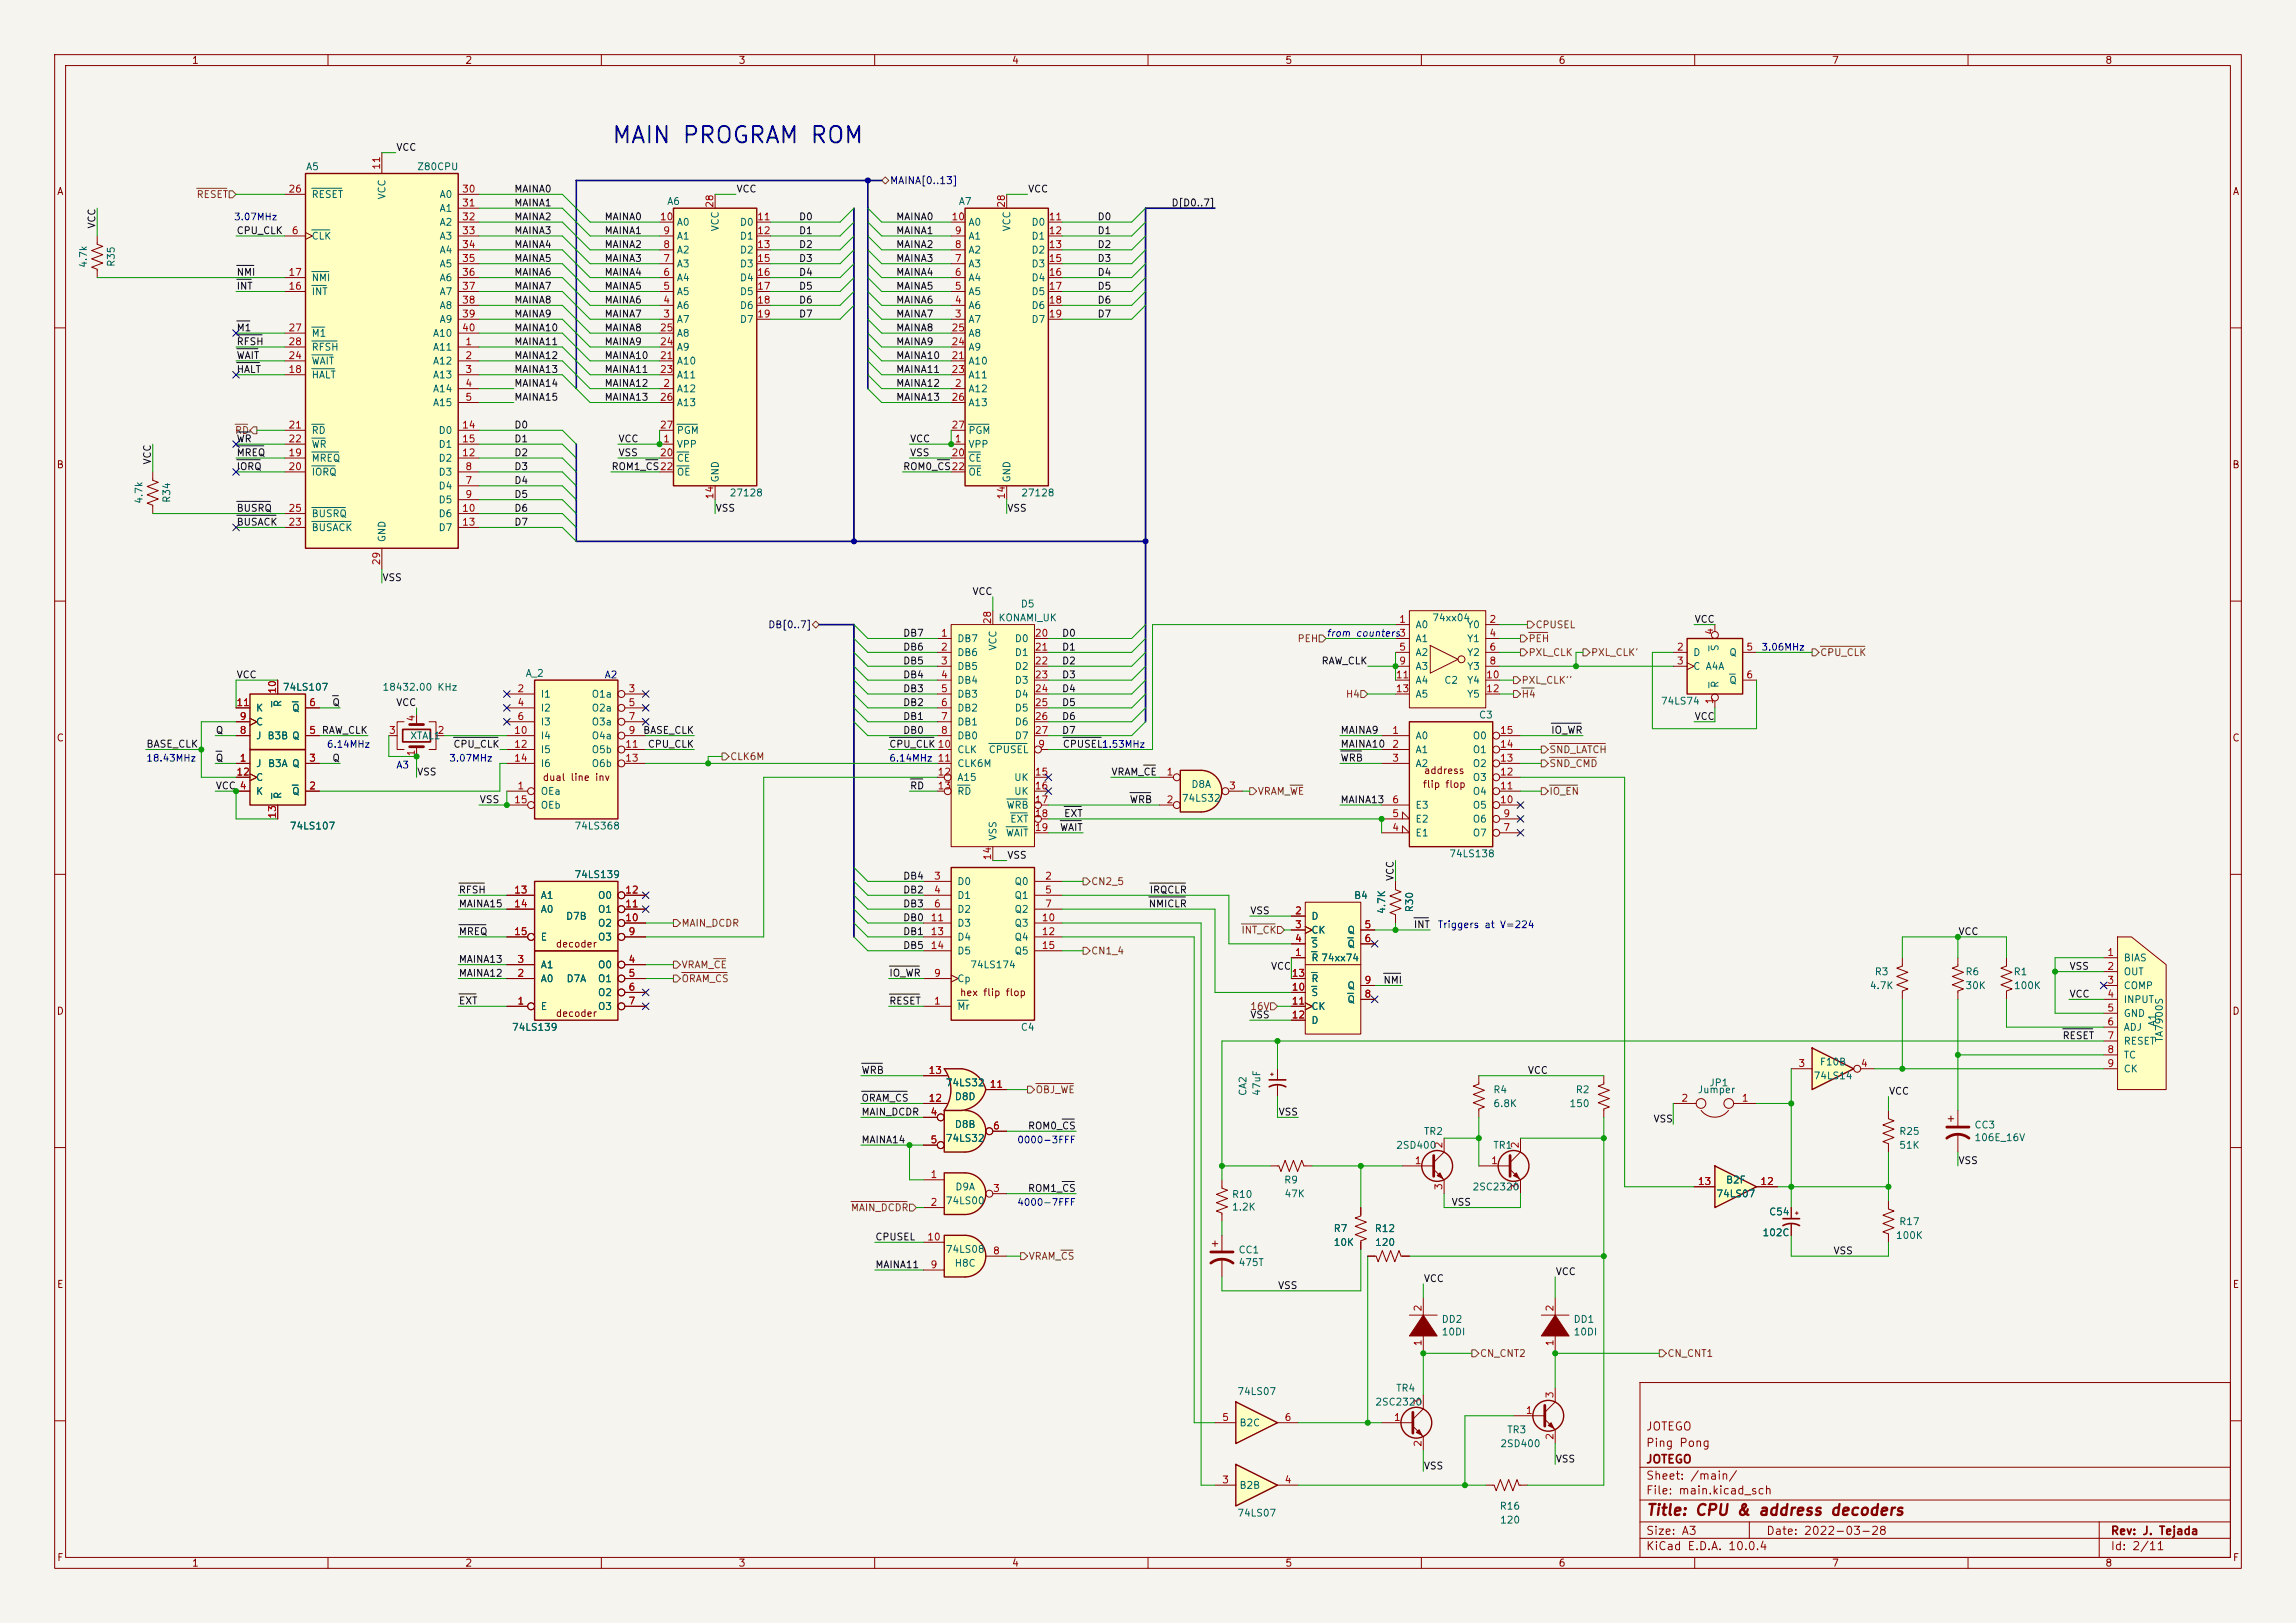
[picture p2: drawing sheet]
<svg xmlns="http://www.w3.org/2000/svg" width="420mm" height="297mm" viewBox="0 0 420 297" stroke-linecap="round" stroke-linejoin="round" font-family="sans-serif">
<defs><g id="words">
<text font-size="3" fill="#0000c2" x="111.8" y="27">MAIN PROGRAM ROM</text>
<text font-size="2" fill="#840000" x="301" y="277.8">Title: CPU &amp; address decoders</text>
<g font-size="1.5" fill="#840000">
<text x="301" y="262.1">JOTEGO</text>
<text x="301" y="268.1">JOTEGO</text>
<text x="301" y="265.1">Ping Pong</text>
<text x="301" y="273.8">File: main.kicad_sch</text>
<text x="301" y="271.1">Sheet: /main/</text>
<text x="301" y="281.2">Size: A3</text>
<text x="323" y="281.2">Date: 2022-03-28</text>
<text x="386" y="281.2">Rev: J. Tejada</text>
<text x="301" y="284">KiCad E.D.A. 10.0.4</text>
<text x="386" y="284">Id: 2/11</text>
</g>
<g font-size="1.3" fill="#840000">
<text x="35" y="12">1</text>
<text x="85" y="12">2</text>
<text x="135" y="12">3</text>
<text x="185" y="12">4</text>
<text x="235" y="12">5</text>
<text x="285" y="12">6</text>
<text x="335" y="12">7</text>
<text x="385" y="12">8</text>
<text x="10.3" y="36">A</text>
<text x="408.3" y="36">A</text>
<text x="10.3" y="86">B</text>
<text x="408.2" y="86">B</text>
<text x="10.3" y="136">C</text>
<text x="408.2" y="136">C</text>
<text x="99.2" y="143.2">dual line inv</text>
<text x="260.4" y="141.9">address</text>
<text x="260.2" y="144.5">flip flop</text>
<text x="101.6" y="173.7">decoder</text>
<text x="10.3" y="186">D</text>
<text x="175.5" y="182.6">hex flip flop</text>
<text x="408.2" y="186">D</text>
<text x="101.6" y="186.4">decoder</text>
<text x="10.3" y="236">E</text>
<text x="408.3" y="236">E</text>
<text x="10.3" y="286">F</text>
<text x="35" y="287">1</text>
<text x="85" y="287">2</text>
<text x="135" y="287">3</text>
<text x="185" y="287">4</text>
<text x="235" y="287">5</text>
<text x="285" y="287">6</text>
<text x="335" y="287">7</text>
<text x="385" y="287">8</text>
<text x="408.3" y="286">F</text>
</g>
<g font-size="1.3" fill="#0f0f0f">
<text x="72.4" y="27.9">VCC</text>
<text x="94" y="35.5">MAINA0</text>
<text x="134.6" y="35.5">VCC</text>
<text x="188" y="35.5">VCC</text>
<text x="17.7" y="41.9" transform="rotate(-90 17.7 41.9)">VCC</text>
<text x="94" y="38.1">MAINA1</text>
<text x="94" y="40.6">MAINA2</text>
<text x="110.5" y="40.6">MAINA0</text>
<text x="146" y="40.6">D0</text>
<text x="163.8" y="40.6">MAINA0</text>
<text x="200.7" y="40.6">D0</text>
<text x="214.2" y="38.1">D[D0..7]</text>
<text x="43.2" y="43.1">CPU_CLK</text>
<text x="94" y="45.7">MAINA4</text>
<text x="94" y="43.1">MAINA3</text>
<text x="110.5" y="43.1">MAINA1</text>
<text x="110.5" y="45.7">MAINA2</text>
<text x="146" y="43.1">D1</text>
<text x="146" y="45.7">D2</text>
<text x="163.8" y="45.7">MAINA2</text>
<text x="163.8" y="43.1">MAINA1</text>
<text x="200.7" y="43.1">D1</text>
<text x="200.7" y="45.7">D2</text>
<text x="43.2" y="50.8">NMI</text>
<text x="43.2" y="53.3">INT</text>
<text x="94" y="53.3">MAINA7</text>
<text x="94" y="50.8">MAINA6</text>
<text x="94" y="48.2">MAINA5</text>
<text x="110.5" y="48.2">MAINA3</text>
<text x="110.5" y="50.8">MAINA4</text>
<text x="110.5" y="53.3">MAINA5</text>
<text x="146" y="50.8">D4</text>
<text x="146" y="53.3">D5</text>
<text x="146" y="48.2">D3</text>
<text x="163.8" y="53.3">MAINA5</text>
<text x="163.8" y="50.8">MAINA4</text>
<text x="163.8" y="48.2">MAINA3</text>
<text x="200.7" y="53.3">D5</text>
<text x="200.7" y="50.8">D4</text>
<text x="200.7" y="48.2">D3</text>
<text x="94" y="58.4">MAINA9</text>
<text x="94" y="55.8">MAINA8</text>
<text x="110.5" y="55.8">MAINA6</text>
<text x="110.5" y="58.4">MAINA7</text>
<text x="146" y="55.8">D6</text>
<text x="146" y="58.4">D7</text>
<text x="163.8" y="55.8">MAINA6</text>
<text x="163.8" y="58.4">MAINA7</text>
<text x="200.7" y="55.8">D6</text>
<text x="200.7" y="58.4">D7</text>
<text x="43.2" y="63.5">RFSH</text>
<text x="43.2" y="60.9">M1</text>
<text x="94" y="60.9">MAINA10</text>
<text x="94" y="63.5">MAINA11</text>
<text x="110.5" y="60.9">MAINA8</text>
<text x="110.5" y="63.5">MAINA9</text>
<text x="163.8" y="60.9">MAINA8</text>
<text x="163.8" y="63.5">MAINA9</text>
<text x="43.2" y="68.5">HALT</text>
<text x="43.2" y="66">WAIT</text>
<text x="94" y="66">MAINA12</text>
<text x="94" y="71.1">MAINA14</text>
<text x="94" y="68.5">MAINA13</text>
<text x="110.5" y="71.1">MAINA12</text>
<text x="110.5" y="68.5">MAINA11</text>
<text x="110.5" y="66">MAINA10</text>
<text x="163.8" y="71.1">MAINA12</text>
<text x="163.8" y="68.5">MAINA11</text>
<text x="163.8" y="66">MAINA10</text>
<text x="94" y="73.6">MAINA15</text>
<text x="110.5" y="73.6">MAINA13</text>
<text x="163.8" y="73.6">MAINA13</text>
<text x="43.2" y="83.8">MREQ</text>
<text x="43.2" y="81.2">WR</text>
<text x="94" y="81.2">D1</text>
<text x="94" y="78.7">D0</text>
<text x="94" y="83.8">D2</text>
<text x="113" y="81.2">VCC</text>
<text x="113" y="83.8">VSS</text>
<text x="166.4" y="83.8">VSS</text>
<text x="166.4" y="81.2">VCC</text>
<text x="27.9" y="85.1" transform="rotate(-90 27.9 85.1)">VCC</text>
<text x="43.2" y="86.3">IORQ</text>
<text x="94" y="88.9">D4</text>
<text x="94" y="86.3">D3</text>
<text x="111.8" y="86.3">ROM1_CS22</text>
<text x="165.1" y="86.3">ROM0_CS22</text>
<text x="43.2" y="93.9">BUSRQ</text>
<text x="94" y="91.4">D5</text>
<text x="94" y="93.9">D6</text>
<text x="130.8" y="93.9">VSS</text>
<text x="184.1" y="93.9">VSS</text>
<text x="43.2" y="96.5">BUSACK</text>
<text x="94" y="96.5">D7</text>
<text x="69.8" y="106.6">VSS</text>
<text x="177.8" y="109.2">VCC</text>
<text x="165.1" y="119.3">DB6</text>
<text x="165.1" y="116.8">DB7</text>
<text x="194.2" y="119.3">D1</text>
<text x="194.2" y="116.8">D0</text>
<text x="309.9" y="114.3">VCC</text>
<text x="43.2" y="124.4">VCC</text>
<text x="165.1" y="121.9">DB5</text>
<text x="165.1" y="124.4">DB4</text>
<text x="194.2" y="124.4">D3</text>
<text x="194.2" y="121.9">D2</text>
<text x="241.6" y="121.9">RAW_CLK</text>
<text x="60.7" y="129.5">Q</text>
<text x="72.4" y="129.5">VCC</text>
<text x="165.1" y="129.5">DB2</text>
<text x="165.1" y="127">DB3</text>
<text x="194.2" y="129.5">D5</text>
<text x="194.2" y="127">D4</text>
<text x="26.7" y="137.1">BASE_CLK</text>
<text x="39.4" y="134.6">Q</text>
<text x="58.8" y="134.6">RAW_CLK</text>
<text x="82.8" y="137.1">CPU_CLK</text>
<text x="117.5" y="134.6">BASE_CLK</text>
<text x="118.4" y="137.1">CPU_CLK</text>
<text x="162.6" y="137.1">CPU_CLK 10</text>
<text x="165.1" y="132">DB1</text>
<text x="165.1" y="134.6">DB0</text>
<text x="194.2" y="134.6">D7</text>
<text x="194.2" y="132">D6</text>
<text x="194.3" y="137.1">CPUSEL1.53MHz</text>
<text x="245.1" y="134.6">MAINA9</text>
<text x="245.1" y="137.1">MAINA10</text>
<text x="283.6" y="134.6">IO_WR</text>
<text x="309.9" y="132">VCC</text>
<text x="39.4" y="139.7">Q</text>
<text x="60.7" y="139.7">Q</text>
<text x="76.2" y="142.2">VSS</text>
<text x="203.2" y="142.2">VRAM_CE</text>
<text x="245.1" y="139.7">WRB</text>
<text x="39.4" y="144.7">VCC 4</text>
<text x="87.6" y="147.3">VSS</text>
<text x="166.4" y="144.7">RD</text>
<text x="194.5" y="149.8">EXT</text>
<text x="206.6" y="147.3">WRB</text>
<text x="245.1" y="147.3">MAINA13</text>
<text x="193.8" y="152.4">WAIT</text>
<text x="165.1" y="161.3">DB4</text>
<text x="184.1" y="157.4">VSS</text>
<text x="255.2" y="161.3" transform="rotate(-90 255.2 161.3)">VCC</text>
<text x="83.8" y="166.3">MAINA15</text>
<text x="83.8" y="163.8">RFSH</text>
<text x="165.1" y="166.3">DB3</text>
<text x="165.1" y="163.8">DB2</text>
<text x="210" y="166.3">NMICLR</text>
<text x="210.2" y="163.8">IRQCLR</text>
<text x="228.6" y="167.6">VSS</text>
<text x="83.8" y="171.4">MREQ</text>
<text x="165.1" y="174">DB5</text>
<text x="165.1" y="168.9">DB0</text>
<text x="165.1" y="171.4">DB1</text>
<text x="258.5" y="170.1">INT</text>
<text x="358.1" y="171.4">VCC</text>
<text x="83.8" y="179">MAINA12</text>
<text x="83.8" y="176.5">MAINA13</text>
<text x="162.6" y="179">IO_WR</text>
<text x="232.4" y="177.8">VCC</text>
<text x="378.5" y="177.8">VSS</text>
<text x="83.8" y="184.1">EXT</text>
<text x="162.6" y="184.1">RESET</text>
<text x="253" y="180.3">NMI</text>
<text x="378.5" y="182.8">VCC</text>
<text x="228.6" y="186.7">VSS</text>
<text x="377.2" y="190.5">RESET</text>
<text x="157.5" y="196.8">WRB</text>
<text x="279.4" y="196.8">VCC</text>
<text x="157.5" y="201.9">ORAM_CS</text>
<text x="345.4" y="200.6">VCC</text>
<text x="157.5" y="204.4">MAIN_DCDR</text>
<text x="157.5" y="209.5">MAINA14</text>
<text x="187.9" y="207">ROM0_CS</text>
<text x="233.8" y="204.4">VSS</text>
<text x="302.4" y="205.7">VSS</text>
<text x="358.1" y="213.3">VSS</text>
<text x="187.9" y="218.4">ROM1_CS</text>
<text x="265.4" y="220.9">VSS</text>
<text x="160" y="227.3">CPUSEL</text>
<text x="160" y="232.4">MAINA11</text>
<text x="284.5" y="233.6">VCC</text>
<text x="335.3" y="229.8">VSS</text>
<text x="233.7" y="236.2">VSS</text>
<text x="260.3" y="234.9">VCC</text>
<text x="260.3" y="269.2">VSS</text>
<text x="284.5" y="267.9">VSS</text>
</g>
<g font-size="1.3" fill="#a90000">
<text x="52.7" y="35.5">26</text>
<text x="69.8" y="31.2" transform="rotate(-90 69.8 31.2)">11</text>
<text x="84.4" y="35.5">30</text>
<text x="84.4" y="38.1">31</text>
<text x="84.4" y="40.6">32</text>
<text x="120.6" y="40.6">10</text>
<text x="130.8" y="38.1" transform="rotate(-90 130.8 38.1)">28</text>
<text x="138.4" y="40.6">11</text>
<text x="173.9" y="40.6">10</text>
<text x="184.1" y="38.1" transform="rotate(-90 184.1 38.1)">28</text>
<text x="191.7" y="40.6">11</text>
<text x="53.3" y="43.2">6</text>
<text x="84.4" y="43.2">33</text>
<text x="84.4" y="45.7">34</text>
<text x="121.2" y="45.7">8</text>
<text x="121.2" y="43.2">9</text>
<text x="138.4" y="43.2">12</text>
<text x="138.4" y="45.7">13</text>
<text x="174.6" y="45.7">8</text>
<text x="174.6" y="43.2">9</text>
<text x="191.7" y="43.2">12</text>
<text x="191.7" y="45.7">13</text>
<text x="52.7" y="53.3">16</text>
<text x="52.7" y="50.8">17</text>
<text x="84.4" y="48.2">35</text>
<text x="84.4" y="50.8">36</text>
<text x="84.4" y="53.3">37</text>
<text x="121.2" y="53.3">5</text>
<text x="121.2" y="50.8">6</text>
<text x="121.2" y="48.2">7</text>
<text x="138.4" y="48.2">15</text>
<text x="138.4" y="50.8">16</text>
<text x="138.4" y="53.3">17</text>
<text x="174.6" y="53.3">5</text>
<text x="174.6" y="50.8">6</text>
<text x="174.6" y="48.2">7</text>
<text x="191.7" y="48.2">15</text>
<text x="191.7" y="50.8">16</text>
<text x="191.7" y="53.3">17</text>
<text x="84.4" y="55.9">38</text>
<text x="84.4" y="58.4">39</text>
<text x="121.2" y="58.4">3</text>
<text x="121.2" y="55.9">4</text>
<text x="138.4" y="55.9">18</text>
<text x="138.4" y="58.4">19</text>
<text x="174.6" y="58.4">3</text>
<text x="174.6" y="55.9">4</text>
<text x="191.7" y="55.9">18</text>
<text x="191.7" y="58.4">19</text>
<text x="52.7" y="60.9">27</text>
<text x="52.7" y="63.5">28</text>
<text x="84.4" y="60.9">40</text>
<text x="85" y="63.5">1</text>
<text x="120.6" y="63.5">24</text>
<text x="120.6" y="60.9">25</text>
<text x="173.9" y="63.5">24</text>
<text x="173.9" y="60.9">25</text>
<text x="52.7" y="68.6">18</text>
<text x="52.7" y="66">24</text>
<text x="85" y="66">2</text>
<text x="85" y="68.6">3</text>
<text x="85" y="71.1">4</text>
<text x="120.6" y="66">21</text>
<text x="120.6" y="68.6">23</text>
<text x="121.2" y="71.1">2</text>
<text x="173.9" y="66">21</text>
<text x="173.9" y="68.6">23</text>
<text x="174.6" y="71.1">2</text>
<text x="85" y="73.6">5</text>
<text x="120.6" y="73.6">26</text>
<text x="173.9" y="73.6">26</text>
<text x="52.7" y="83.8">19</text>
<text x="52.7" y="78.7">21</text>
<text x="52.7" y="81.3">22</text>
<text x="84.4" y="83.8">12</text>
<text x="84.4" y="78.7">14</text>
<text x="84.4" y="81.3">15</text>
<text x="120.6" y="83.8">20</text>
<text x="120.6" y="78.7">27</text>
<text x="121.2" y="81.3">1</text>
<text x="173.9" y="83.8">20</text>
<text x="173.9" y="78.7">27</text>
<text x="174.6" y="81.3">1</text>
<text x="52.7" y="86.3">20</text>
<text x="85" y="88.9">7</text>
<text x="85" y="86.3">8</text>
<text x="52.7" y="94">25</text>
<text x="84.4" y="94">10</text>
<text x="85" y="91.4">9</text>
<text x="130.8" y="91.5" transform="rotate(-90 130.8 91.5)">14</text>
<text x="184.1" y="91.5" transform="rotate(-90 184.1 91.5)">14</text>
<text x="52.7" y="96.5">23</text>
<text x="84.4" y="96.5">13</text>
<text x="69.8" y="103.5" transform="rotate(-90 69.8 103.5)">29</text>
<text x="172" y="116.8">1</text>
<text x="172" y="119.4">2</text>
<text x="181.6" y="114.3" transform="rotate(-90 181.6 114.3)">28</text>
<text x="189.2" y="116.8">20</text>
<text x="189.2" y="119.4">21</text>
<text x="255.8" y="114.3">1</text>
<text x="255.8" y="119.4">5</text>
<text x="272.3" y="114.3">2</text>
<text x="272.3" y="116.8">4</text>
<text x="272.3" y="119.4">6</text>
<text x="306.6" y="119.4">2</text>
<text x="313.7" y="116.3" transform="rotate(-90 313.7 116.3)">4</text>
<text x="319.3" y="119.4">5</text>
<text x="172" y="121.9">3</text>
<text x="172" y="124.4">4</text>
<text x="189.2" y="121.9">22</text>
<text x="189.2" y="124.4">23</text>
<text x="255.2" y="124.4">11</text>
<text x="255.8" y="121.9">9</text>
<text x="271.7" y="124.4">10</text>
<text x="272.3" y="121.9">8</text>
<text x="306.6" y="121.9">3</text>
<text x="319.3" y="124.4">6</text>
<text x="43.1" y="129.5">11</text>
<text x="50.8" y="127" transform="rotate(-90 50.8 127)">10</text>
<text x="56.4" y="129.5">6</text>
<text x="94.5" y="127">2</text>
<text x="94.5" y="129.5">4</text>
<text x="114.9" y="127">3</text>
<text x="114.9" y="129.5">5</text>
<text x="172" y="127">5</text>
<text x="172" y="129.5">6</text>
<text x="189.2" y="127">24</text>
<text x="189.2" y="129.5">25</text>
<text x="255.2" y="127">13</text>
<text x="271.7" y="127">12</text>
<text x="313.7" y="129" transform="rotate(-90 313.7 129)">1</text>
<text x="43.7" y="134.6">8</text>
<text x="43.7" y="132.1">9</text>
<text x="56.4" y="134.6">5</text>
<text x="71" y="134.6">3</text>
<text x="76.2" y="132.2" transform="rotate(-90 76.2 132.2)">4</text>
<text x="79.9" y="134.6">2</text>
<text x="93.9" y="134.6">10</text>
<text x="93.9" y="137.1">12</text>
<text x="94.5" y="132.1">6</text>
<text x="114.3" y="137.1">11</text>
<text x="114.9" y="132.1">7</text>
<text x="114.9" y="134.6">9</text>
<text x="172" y="132.1">7</text>
<text x="172" y="134.6">8</text>
<text x="189.2" y="132.1">26</text>
<text x="189.2" y="134.6">27</text>
<text x="189.8" y="137.1">9</text>
<text x="254.6" y="134.6">1</text>
<text x="254.6" y="137.1">2</text>
<text x="274.3" y="137.1">14</text>
<text x="274.3" y="134.6">15</text>
<text x="43.1" y="142.2">12</text>
<text x="43.7" y="139.7">1</text>
<text x="56.4" y="139.7">3</text>
<text x="76.2" y="138.5" transform="rotate(-90 76.2 138.5)">1</text>
<text x="93.9" y="139.7">14</text>
<text x="114.3" y="139.7">13</text>
<text x="171.4" y="142.2">12</text>
<text x="189.2" y="142.2">15</text>
<text x="213.3" y="142.2">1</text>
<text x="254.6" y="139.7">3</text>
<text x="274.3" y="142.2">12</text>
<text x="274.3" y="139.7">13</text>
<text x="43.7" y="144.8">4</text>
<text x="50.8" y="149.9" transform="rotate(-90 50.8 149.9)">13</text>
<text x="56.4" y="144.8">2</text>
<text x="93.9" y="147.3">15</text>
<text x="94.5" y="144.8">1</text>
<text x="171.4" y="144.8">13</text>
<text x="189.2" y="144.8">16</text>
<text x="189.2" y="147.3">17</text>
<text x="189.2" y="149.8">18</text>
<text x="213.3" y="147.3">2</text>
<text x="224.7" y="144.8">3</text>
<text x="254.6" y="149.8">5</text>
<text x="254.6" y="147.3">6</text>
<text x="274.3" y="147.3">10</text>
<text x="274.3" y="144.8">11</text>
<text x="274.9" y="149.8">9</text>
<text x="189.2" y="152.4">19</text>
<text x="254.6" y="152.4">4</text>
<text x="274.9" y="152.4">7</text>
<text x="170.7" y="161.3">3</text>
<text x="181.6" y="157.5" transform="rotate(-90 181.6 157.5)">14</text>
<text x="191.1" y="161.3">2</text>
<text x="93.9" y="163.8">13</text>
<text x="93.9" y="166.3">14</text>
<text x="114.3" y="166.3">11</text>
<text x="114.3" y="163.8">12</text>
<text x="170.7" y="163.8">4</text>
<text x="170.7" y="166.3">6</text>
<text x="191.1" y="163.8">5</text>
<text x="191.1" y="166.3">7</text>
<text x="236.8" y="167.6">2</text>
<text x="93.9" y="171.4">15</text>
<text x="114.3" y="168.9">10</text>
<text x="114.9" y="171.4">9</text>
<text x="170.1" y="168.9">11</text>
<text x="170.1" y="171.4">13</text>
<text x="170.1" y="174">14</text>
<text x="190.5" y="168.9">10</text>
<text x="190.5" y="171.4">12</text>
<text x="190.5" y="174">15</text>
<text x="236.8" y="170.2">3</text>
<text x="236.8" y="172.7">4</text>
<text x="249.5" y="170.2">5</text>
<text x="249.5" y="172.7">6</text>
<text x="94.5" y="179">2</text>
<text x="94.5" y="176.5">3</text>
<text x="114.9" y="176.5">4</text>
<text x="114.9" y="179">5</text>
<text x="170.7" y="179">9</text>
<text x="236.2" y="179">13</text>
<text x="236.8" y="175.2">1</text>
<text x="385.4" y="175.2">1</text>
<text x="385.4" y="177.8">2</text>
<text x="94.5" y="184.1">1</text>
<text x="114.9" y="181.6">6</text>
<text x="114.9" y="184.1">7</text>
<text x="170.7" y="184.1">1</text>
<text x="236.2" y="181.6">10</text>
<text x="236.2" y="184.1">11</text>
<text x="249.5" y="182.9">8</text>
<text x="249.5" y="180.3">9</text>
<text x="385.4" y="180.3">3</text>
<text x="385.4" y="182.9">4</text>
<text x="385.4" y="185.4">5</text>
<text x="236.2" y="186.7">12</text>
<text x="385.4" y="187.9">6</text>
<text x="385.4" y="190.5">7</text>
<text x="169.8" y="196.8">13</text>
<text x="328.9" y="195.6">3</text>
<text x="340.3" y="195.6">4</text>
<text x="385.4" y="193">8</text>
<text x="385.4" y="195.6">9</text>
<text x="169.8" y="201.9">12</text>
<text x="180.9" y="199.4">11</text>
<text x="307.5" y="201.9">2</text>
<text x="318.5" y="201.9">1</text>
<text x="170.1" y="204.4">4</text>
<text x="170.1" y="209.5">5</text>
<text x="181.5" y="207">6</text>
<text x="170.1" y="215.9">1</text>
<text x="258.7" y="213.3">1</text>
<text x="264.1" y="210.3" transform="rotate(-90 264.1 210.3)">2</text>
<text x="272.7" y="213.3">1</text>
<text x="278.1" y="210.3" transform="rotate(-90 278.1 210.3)">2</text>
<text x="170.1" y="221">2</text>
<text x="181.5" y="218.4">3</text>
<text x="264.1" y="217.9" transform="rotate(-90 264.1 217.9)">3</text>
<text x="278.1" y="217.9" transform="rotate(-90 278.1 217.9)">3</text>
<text x="310.5" y="217.1">13</text>
<text x="321.9" y="217.1">12</text>
<text x="169.5" y="227.3">10</text>
<text x="170.1" y="232.4">9</text>
<text x="181.5" y="229.8">8</text>
<text x="260.3" y="240.1" transform="rotate(-90 260.3 240.1)">2</text>
<text x="284.5" y="240.1" transform="rotate(-90 284.5 240.1)">2</text>
<text x="260.3" y="246.5" transform="rotate(-90 260.3 246.5)">1</text>
<text x="284.5" y="246.5" transform="rotate(-90 284.5 246.5)">1</text>
<text x="260.3" y="257.2" transform="rotate(-90 260.3 257.2)">3</text>
<text x="284.5" y="256" transform="rotate(-90 284.5 256)">3</text>
<text x="223.4" y="260.3">5</text>
<text x="234.9" y="260.3">6</text>
<text x="254.9" y="260.3">1</text>
<text x="279" y="259.1">1</text>
<text x="284.5" y="263.6" transform="rotate(-90 284.5 263.6)">2</text>
<text x="260.3" y="264.9" transform="rotate(-90 260.3 264.9)">2</text>
<text x="223.4" y="271.8">3</text>
<text x="234.9" y="271.8">4</text>
</g>
<g font-size="1.3" fill="#006464">
<text x="55.9" y="31.5">A5</text>
<text x="76.2" y="31.5">Z80CPU</text>
<text x="56.9" y="36.5">RESET</text>
<text x="70.8" y="36.6" transform="rotate(-90 70.8 36.6)">VCC</text>
<text x="80.3" y="36.5">A0</text>
<text x="80.3" y="39.1">A1</text>
<text x="80.3" y="41.6">A2</text>
<text x="121.9" y="37.8">A6</text>
<text x="123.7" y="41.6">A0</text>
<text x="135.2" y="41.6">D0</text>
<text x="175.3" y="37.8">A7</text>
<text x="177" y="41.6">A0</text>
<text x="188.6" y="41.6">D0</text>
<text x="56.9" y="44.2">CLK</text>
<text x="80.3" y="44.2">A3</text>
<text x="80.3" y="46.7">A4</text>
<text x="123.7" y="46.7">A2</text>
<text x="123.7" y="44.2">A1</text>
<text x="131.8" y="42.4" transform="rotate(-90 131.8 42.4)">VCC</text>
<text x="135.2" y="44.2">D1</text>
<text x="135.2" y="46.7">D2</text>
<text x="177" y="46.7">A2</text>
<text x="177" y="44.2">A1</text>
<text x="185.1" y="42.4" transform="rotate(-90 185.1 42.4)">VCC</text>
<text x="188.6" y="44.2">D1</text>
<text x="188.6" y="46.7">D2</text>
<text x="16.2" y="49.1" transform="rotate(-90 16.2 49.1)">4.7k</text>
<text x="21.3" y="48.9" transform="rotate(-90 21.3 48.9)">R35</text>
<text x="56.9" y="51.8">NMI</text>
<text x="80.3" y="49.2">A5</text>
<text x="80.3" y="51.8">A6</text>
<text x="123.7" y="51.8">A4</text>
<text x="123.7" y="49.2">A3</text>
<text x="135.2" y="49.2">D3</text>
<text x="135.2" y="51.8">D4</text>
<text x="177" y="51.8">A4</text>
<text x="177" y="49.2">A3</text>
<text x="188.6" y="49.2">D3</text>
<text x="188.6" y="51.8">D4</text>
<text x="56.9" y="54.3">INT</text>
<text x="80.3" y="54.3">A7</text>
<text x="80.3" y="56.9">A8</text>
<text x="80.3" y="59.4">A9</text>
<text x="123.7" y="59.4">A7</text>
<text x="123.7" y="56.9">A6</text>
<text x="123.7" y="54.3">A5</text>
<text x="135.2" y="54.3">D5</text>
<text x="135.2" y="56.9">D6</text>
<text x="135.2" y="59.4">D7</text>
<text x="177" y="59.4">A7</text>
<text x="177" y="56.9">A6</text>
<text x="177" y="54.3">A5</text>
<text x="188.6" y="54.3">D5</text>
<text x="188.6" y="56.9">D6</text>
<text x="188.6" y="59.4">D7</text>
<text x="56.9" y="61.9">M1</text>
<text x="56.9" y="64.5">RFSH</text>
<text x="79.1" y="64.5">A11</text>
<text x="79.1" y="61.9">A10</text>
<text x="123.7" y="64.5">A9</text>
<text x="123.7" y="61.9">A8</text>
<text x="177" y="64.5">A9</text>
<text x="177" y="61.9">A8</text>
<text x="56.9" y="69.6">HALT</text>
<text x="56.9" y="67">WAIT</text>
<text x="79.1" y="67">A12</text>
<text x="79.1" y="69.6">A13</text>
<text x="123.7" y="67">A10</text>
<text x="123.7" y="69.6">A11</text>
<text x="177" y="67">A10</text>
<text x="177" y="69.6">A11</text>
<text x="79.1" y="72.1">A14</text>
<text x="79.1" y="74.6">A15</text>
<text x="123.7" y="72.1">A12</text>
<text x="123.7" y="74.6">A13</text>
<text x="177" y="72.1">A12</text>
<text x="177" y="74.6">A13</text>
<text x="56.9" y="79.7">RD</text>
<text x="56.9" y="82.3">WR</text>
<text x="80.1" y="79.7">D0</text>
<text x="80.1" y="82.3">D1</text>
<text x="123.7" y="82.3">VPP</text>
<text x="123.7" y="79.7">PGM</text>
<text x="177" y="82.3">VPP</text>
<text x="177" y="79.7">PGM</text>
<text x="56.9" y="84.8">MREQ</text>
<text x="56.9" y="87.3">IORQ</text>
<text x="80.1" y="89.9">D4</text>
<text x="80.1" y="87.3">D3</text>
<text x="80.1" y="84.8">D2</text>
<text x="123.7" y="84.8">CE</text>
<text x="123.7" y="87.3">OE</text>
<text x="131.8" y="88.4" transform="rotate(-90 131.8 88.4)">GND</text>
<text x="177" y="84.8">CE</text>
<text x="177" y="87.3">OE</text>
<text x="185.1" y="88.4" transform="rotate(-90 185.1 88.4)">GND</text>
<text x="26.4" y="92.3" transform="rotate(-90 26.4 92.3)">4.7k</text>
<text x="31.5" y="92.1" transform="rotate(-90 31.5 92.1)">R34</text>
<text x="56.9" y="95">BUSRQ</text>
<text x="80.1" y="92.4">D5</text>
<text x="80.1" y="95">D6</text>
<text x="133.4" y="91.1">27128</text>
<text x="186.7" y="91.1">27128</text>
<text x="56.9" y="97.5">BUSACK</text>
<text x="70.8" y="99.3" transform="rotate(-90 70.8 99.3)">GND</text>
<text x="80.1" y="97.5">D7</text>
<text x="186.6" y="111.5">D5</text>
<text x="175" y="117.8">DB7</text>
<text x="182.5" y="114">KONAMI_UK</text>
<text x="182.6" y="119.1" transform="rotate(-90 182.6 119.1)">VCC</text>
<text x="185.5" y="117.8">D0</text>
<text x="258.8" y="115.3">A0</text>
<text x="258.8" y="117.8">A1</text>
<text x="261.9" y="114">74xx04</text>
<text x="268.3" y="115.3">Y0</text>
<text x="268.3" y="117.8">Y1</text>
<text x="314.7" y="119.3" transform="rotate(-90 314.7 119.3)">S</text>
<text x="96.1" y="124.2">A_2</text>
<text x="175" y="120.4">DB6</text>
<text x="175" y="122.9">DB5</text>
<text x="175" y="125.4">DB4</text>
<text x="185.5" y="120.4">D1</text>
<text x="185.5" y="122.9">D2</text>
<text x="185.5" y="125.4">D3</text>
<text x="258.8" y="120.4">A2</text>
<text x="258.8" y="122.9">A3</text>
<text x="258.8" y="125.4">A4</text>
<text x="264.1" y="125.4">C2</text>
<text x="268.3" y="120.4">Y2</text>
<text x="268.3" y="122.9">Y3</text>
<text x="268.3" y="125.4">Y4</text>
<text x="309.6" y="120.4">D</text>
<text x="309.6" y="122.9">C A4A</text>
<text x="314.7" y="126" transform="rotate(-90 314.7 126)">R</text>
<text x="316.2" y="120.4">Q</text>
<text x="316.2" y="125.4">Q</text>
<text x="46.7" y="130.5">K</text>
<text x="51.6" y="126.7">74LS107</text>
<text x="51.8" y="129.5" transform="rotate(-90 51.8 129.5)">R</text>
<text x="53.3" y="130.5">Q</text>
<text x="69.9" y="126.7">18432.00 KHz</text>
<text x="98.8" y="128">I1</text>
<text x="98.8" y="130.5">I2</text>
<text x="108.1" y="128">O1a</text>
<text x="108.1" y="130.5">O2a</text>
<text x="175" y="128">DB3</text>
<text x="175" y="130.5">DB2</text>
<text x="185.5" y="128">D4</text>
<text x="185.5" y="130.5">D5</text>
<text x="258.8" y="128">A5</text>
<text x="268.3" y="128">Y5</text>
<text x="270.4" y="131.8">C3</text>
<text x="303.7" y="129.2">74LS74</text>
<text x="46.7" y="135.6">J</text>
<text x="46.7" y="133.1">C</text>
<text x="48.8" y="135.6">B3B Q</text>
<text x="74.9" y="135.6">XTAL1</text>
<text x="98.8" y="133.1">I3</text>
<text x="98.8" y="135.6">I4</text>
<text x="108.1" y="133.1">O3a</text>
<text x="108.1" y="135.6">O4a</text>
<text x="175" y="133.1">DB1</text>
<text x="175" y="135.6">DB0</text>
<text x="185.5" y="133.1">D6</text>
<text x="185.5" y="135.6">D7</text>
<text x="258.8" y="135.6">A0</text>
<text x="269.3" y="135.6">O0</text>
<text x="46.7" y="140.7">J</text>
<text x="46.7" y="143.2">C</text>
<text x="48.9" y="140.7">B3A Q</text>
<text x="98.8" y="138.1">I5</text>
<text x="98.8" y="140.7">I6</text>
<text x="108.1" y="138.1">O5b</text>
<text x="108.1" y="140.7">O6b</text>
<text x="175" y="138.1">CLK</text>
<text x="175" y="140.7">CLK6M</text>
<text x="175" y="143.2">A15</text>
<text x="180.8" y="138.1">CPUSEL</text>
<text x="185.4" y="143.2">UK</text>
<text x="258.8" y="138.1">A1</text>
<text x="258.8" y="140.7">A2</text>
<text x="269.3" y="143.2">O3</text>
<text x="269.3" y="140.7">O2</text>
<text x="269.3" y="138.1">O1</text>
<text x="46.7" y="145.8">K</text>
<text x="51.8" y="146.3" transform="rotate(-90 51.8 146.3)">R</text>
<text x="53.3" y="145.8">Q</text>
<text x="98.8" y="145.8">OEa</text>
<text x="98.8" y="148.3">OEb</text>
<text x="175" y="145.8">RD</text>
<text x="184" y="148.3">WRB</text>
<text x="185.4" y="145.8">UK</text>
<text x="216.1" y="147">74LS32</text>
<text x="217.8" y="144.5">D8A</text>
<text x="258.8" y="148.3">E3</text>
<text x="269.3" y="148.3">O5</text>
<text x="269.3" y="145.8">O4</text>
<text x="52.9" y="152.1">74LS107</text>
<text x="105" y="152.1">74LS368</text>
<text x="182.6" y="153.9" transform="rotate(-90 182.6 153.9)">VSS</text>
<text x="183.9" y="153.4">WAIT</text>
<text x="184.7" y="150.8">EXT</text>
<text x="258.8" y="153.4">E1</text>
<text x="258.8" y="150.8">E2</text>
<text x="269.3" y="153.4">O7</text>
<text x="269.3" y="150.8">O6</text>
<text x="105" y="161">74LS139</text>
<text x="265" y="157.2">74LS138</text>
<text x="98.8" y="164.8">A1</text>
<text x="98.8" y="167.3">A0</text>
<text x="109.3" y="167.3">O1</text>
<text x="109.3" y="164.8">O0</text>
<text x="175" y="162.3">D0</text>
<text x="175" y="164.8">D1</text>
<text x="175" y="167.3">D2</text>
<text x="185.5" y="162.3">Q0</text>
<text x="185.5" y="164.8">Q1</text>
<text x="185.5" y="167.3">Q2</text>
<text x="247.6" y="164.8">B4</text>
<text x="253.7" y="167.3" transform="rotate(-90 253.7 167.3)">4.7K</text>
<text x="258.8" y="167" transform="rotate(-90 258.8 167)">R30</text>
<text x="98.8" y="172.4">E</text>
<text x="103.4" y="168.6">D7B</text>
<text x="109.3" y="172.4">O3</text>
<text x="109.3" y="169.9">O2</text>
<text x="175" y="169.9">D3</text>
<text x="175" y="172.4">D4</text>
<text x="185.5" y="169.9">Q3</text>
<text x="185.5" y="172.4">Q4</text>
<text x="239.8" y="168.6">D</text>
<text x="239.8" y="171.2">CK</text>
<text x="239.8" y="173.7">S</text>
<text x="246.4" y="171.2">Q</text>
<text x="246.4" y="173.7">Q</text>
<text x="98.8" y="177.5">A1</text>
<text x="109.3" y="177.5">O0</text>
<text x="175" y="175">D5</text>
<text x="177.4" y="177.5">74LS174</text>
<text x="185.5" y="175">Q5</text>
<text x="239.8" y="176.2">R 74xx74</text>
<text x="342.8" y="178.8">R3</text>
<text x="359.4" y="178.8">R6</text>
<text x="368.2" y="178.8">R1</text>
<text x="388.4" y="176.2">BIAS</text>
<text x="388.4" y="178.8">OUT</text>
<text x="98.8" y="185.1">E</text>
<text x="98.8" y="180">A0</text>
<text x="103.5" y="180">D7A</text>
<text x="109.3" y="180">O1</text>
<text x="109.3" y="182.6">O2</text>
<text x="109.3" y="185.1">O3</text>
<text x="175" y="185.1">Mr</text>
<text x="175" y="180">Cp</text>
<text x="239.8" y="182.6">S</text>
<text x="239.8" y="185.1">CK</text>
<text x="239.8" y="180">R</text>
<text x="246.4" y="183.9">Q</text>
<text x="246.4" y="181.3">Q</text>
<text x="341.9" y="181.3">4.7K</text>
<text x="359.4" y="181.3">30K</text>
<text x="368.3" y="181.3">100K</text>
<text x="388.4" y="181.3">COMP</text>
<text x="388.4" y="183.9">INPUT</text>
<text x="93.5" y="188.9">74LS139</text>
<text x="186.6" y="188.9">C4</text>
<text x="239.8" y="187.7">D</text>
<text x="388.4" y="186.4">GND</text>
<text x="388.4" y="188.9">ADJ</text>
<text x="388.4" y="191.5">RESET</text>
<text x="394.7" y="187.9" transform="rotate(-90 394.7 187.9)">A1</text>
<text x="395.9" y="190.8" transform="rotate(-90 395.9 190.8)">TA7900S</text>
<text x="331.6" y="197.8">74LS14</text>
<text x="332.8" y="195.3">F10B</text>
<text x="388.4" y="194">TC</text>
<text x="388.4" y="196.6">CK</text>
<text x="172.9" y="199.1">74LS32</text>
<text x="174.6" y="201.6">D8D</text>
<text x="228.3" y="200.7" transform="rotate(-90 228.3 200.7)">CA2</text>
<text x="230.8" y="200.7" transform="rotate(-90 230.8 200.7)">47uF</text>
<text x="273.1" y="200.4">R4</text>
<text x="273.1" y="202.9">6.8K</text>
<text x="287" y="202.9">150</text>
<text x="288.1" y="200.4">R2</text>
<text x="310.5" y="200.4">Jumper</text>
<text x="312.6" y="199.1">JP1</text>
<text x="172.9" y="209.3">74LS32</text>
<text x="174.6" y="206.7">D8B</text>
<text x="260.4" y="208">TR2</text>
<text x="347.3" y="208">R25</text>
<text x="361.1" y="206.8">CC3</text>
<text x="361.1" y="209.1">106E_16V</text>
<text x="255.3" y="210.5">2SD400</text>
<text x="273.1" y="210.5">TR1</text>
<text x="347.3" y="210.5">51K</text>
<text x="172.9" y="220.7">74LS00</text>
<text x="174.6" y="218.1">D9A</text>
<text x="225.3" y="219.5">R10</text>
<text x="225.3" y="221.8">1.2K</text>
<text x="234.8" y="216.9">R9</text>
<text x="234.9" y="219.4">47K</text>
<text x="269.2" y="218.1">2SC2320</text>
<text x="313.9" y="219.4">74LS07</text>
<text x="315.6" y="216.9">B2F</text>
<text x="243.8" y="225.8">R7</text>
<text x="251.4" y="225.8">R12</text>
<text x="322.3" y="226.5">102C</text>
<text x="323.5" y="222.7">C54</text>
<text x="346.7" y="227">100K</text>
<text x="347.3" y="224.5">R17</text>
<text x="172.9" y="229.6">74LS08</text>
<text x="174.5" y="232.1">H8C</text>
<text x="226.5" y="229.7">CC1</text>
<text x="226.5" y="232">475T</text>
<text x="243.8" y="228.3">10K</text>
<text x="251.4" y="228.3">120</text>
<text x="263.6" y="242.4">DD2</text>
<text x="263.6" y="244.7">10DI</text>
<text x="287.7" y="242.4">DD1</text>
<text x="287.7" y="244.7">10DI</text>
<text x="226.2" y="255.6">74LS07</text>
<text x="251.5" y="257.5">2SC2320</text>
<text x="255.3" y="255">TR4</text>
<text x="226.6" y="261.3">B2C</text>
<text x="275.6" y="262.6">TR3</text>
<text x="274.3" y="265.1">2SD400</text>
<text x="226.6" y="272.8">B2B</text>
<text x="226.2" y="277.8">74LS07</text>
<text x="274.2" y="276.6">R16</text>
<text x="274.3" y="279.1">120</text>
</g>
<g font-size="1.3" fill="#000084">
<text x="162.7" y="34">MAINA[0..13]</text>
<text x="140.4" y="115.3">DB[0..7]</text>
</g>
<g font-size="1.3" fill="#725600">
<text x="35.9" y="36.5">RESET</text>
<text x="42.9" y="79.7">RD</text>
<text x="237.2" y="117.8">PEH</text>
<text x="279.5" y="117.8">PEH</text>
<text x="280.8" y="115.3">CPUSEL</text>
<text x="278.2" y="125.4">PXL_CLK''</text>
<text x="279.5" y="120.4">PXL_CLK</text>
<text x="290.9" y="120.4">PXL_CLK'</text>
<text x="332.8" y="120.4">CPU_CLK</text>
<text x="246.1" y="128">H4</text>
<text x="278.2" y="128">H4</text>
<text x="133.5" y="139.4">CLK6M</text>
<text x="283.3" y="138.1">SND_LATCH</text>
<text x="283.3" y="140.7">SND_CMD</text>
<text x="230" y="145.8">VRAM_WE</text>
<text x="283.3" y="145.8">IO_EN</text>
<text x="199.5" y="162.3">CN2_5</text>
<text x="124.6" y="169.9">MAIN_DCDR</text>
<text x="227" y="171.2">INT_CK</text>
<text x="124.6" y="177.5">VRAM_CE</text>
<text x="199.5" y="175">CN1_4</text>
<text x="124.6" y="180">ORAM_CS</text>
<text x="228.6" y="185.1">16V</text>
<text x="189.3" y="200.4">OBJ_WE</text>
<text x="155.5" y="222">MAIN_DCDR</text>
<text x="188.1" y="230.8">VRAM_CS</text>
<text x="270.6" y="248.6">CN_CNT2</text>
<text x="304.9" y="248.6">CN_CNT1</text>
</g>
<g font-size="1.3" fill="#0000c2">
<text x="242.5" y="116.8">from counters3</text>
<text x="110.5" y="124.4">A2</text>
<text x="72.4" y="140.9">A3</text>
<text x="262.9" y="170.2">Triggers at V=224</text>
</g>
<g font-size="1.2" fill="#0000c2">
<text x="42.7" y="40.6">3.07MHz</text>
<text x="322.1" y="119.4">3.06MHz</text>
<text x="59.7" y="137.1">6.14MHz</text>
<text x="26.7" y="139.7">18.43MHz</text>
<text x="82.1" y="139.7">3.07MHz</text>
<text x="162.6" y="139.7">6.14MHz 11</text>
<text x="186" y="209.5">0000-3FFF</text>
<text x="186" y="221">4000-7FFF</text>
</g>
</g></defs>
<path d="M0 0h420v297h-420z" fill="#f5f4ef" stroke="#f5f4ef" stroke-width=".18"/>
<g fill="none" stroke="#840000" stroke-width=".18">
<path d="M10 10h400v277h-400zM12 12h396v273h-396zM60 10v2M110 10v2M160 10v2M210 10v2M260 10v2M310 10v2M360 10v2M10 60h2M408 60h2M10 110h2"/>
<path d="M408 110h2M10 160h2M408 160h2M10 210h2M408 210h2M300 253h108v32h-108zM10 260h2M300 278.5h108M300 274.5h108M300 268.5h108M320 278.5v3M384 278.5v6.5"/>
<path d="M408 260h2M60 285v2M110 285v2M160 285v2M210 285v2M260 285v2M300 281.5h108M310 285v2M360 285v2"/>
</g>
<path d="M174 158.8h15.2v27.9h-15.2z" fill="#ffffc2"/>
<path d="M174 158.8h15.2v27.9h-15.2z" fill="none" stroke="#840000" stroke-width=".25"/>
<g fill="none" stroke="#840000" stroke-width=".18">
<path d="M17.8 43.2v1.5l1 .4-2 .7 2 .8-2 .8 2 .7-2 .8 1 .4v1.5M168.9 161.3h5.1M168.9 163.8h5.1M168.9 166.4h5.1M168.9 179.1h5.1M168.9 168.9h5.1M168.9 171.5h5.1M168.9 174h5.1M174 178.4l1.3 .7-1.3 .6M189.2 161.3h5.1M189.2 163.8h5.1M189.2 166.4h5.1"/>
<path d="M189.2 168.9h5.1M189.2 171.5h5.1M189.2 174h5.1M168.9 184.2h5.1"/>
</g>
<path d="M175.1 183h2" fill="none" stroke="#006464" stroke-width=".18"/>
<path d="M55.9 31.8h27.9v68.5h-27.9z" fill="#ffffc2"/>
<path d="M55.9 31.8h27.9v68.5h-27.9z" fill="none" stroke="#840000" stroke-width=".25"/>
<g fill="none" stroke="#840000" stroke-width=".18">
<path d="M52.1 35.6h3.8M69.8 27.9v3.9M83.8 35.6h3.8M83.8 38.1h3.8M52.1 43.2h3.8M52.1 53.3h3.8M52.1 50.8h3.8M55.9 42.5l1.2 .7-1.2 .6M83.8 43.2h3.8M83.8 53.3h3.8M83.8 50.8h3.8M83.8 40.6h3.8"/>
<path d="M83.8 45.7h3.8M83.8 48.3h3.8M83.8 55.9h3.8M83.8 58.4h3.8M52.1 63.5h3.8M52.1 66h3.8M52.1 68.6h3.8M52.1 78.7h3.8M52.1 61h3.8M83.8 63.5h3.8M83.8 66h3.8M83.8 68.6h3.8"/>
<path d="M83.8 71.1h3.8M83.8 73.7h3.8M83.8 78.7h3.8M83.8 61h3.8M52.1 86.4h3.8M52.1 94h3.8M52.1 83.8h3.8M52.1 96.5h3.8M52.1 81.3h3.8M83.8 88.9h3.8M83.8 86.4h3.8M83.8 91.4h3.8"/>
<path d="M83.8 94h3.8M83.8 83.8h3.8M83.8 96.5h3.8M83.8 81.3h3.8M69.8 100.3v3.8"/>
</g>
<g fill="none" stroke="#006464" stroke-width=".18">
<path d="M57 34.5h5.5M57 42.1h3.3M57 52.2h2.7M57 49.7h3.2M57 59.9h2.4M57 67.5h4.2M57 77.6h2.3M57 64.9h3.9M57 62.4h4.7M57 82.7h5M57 85.3h4.3M57 80.2h2.5"/>
<path d="M57 95.4h7.2M57 92.9h6.2"/>
</g>
<path d="M176.5 38.1h15.3v50.8h-15.3z" fill="#ffffc2"/>
<path d="M176.5 38.1h15.3v50.8h-15.3z" fill="none" stroke="#840000" stroke-width=".25"/>
<g fill="none" stroke="#840000" stroke-width=".18">
<path d="M184.1 35.6v2.5M174 58.4h2.5M174 55.9h2.5M174 53.3h2.5M174 50.8h2.5M174 48.3h2.5M174 45.7h2.5M174 43.2h2.5M174 40.6h2.5M191.8 58.4h2.5M191.8 55.9h2.5M191.8 53.3h2.5"/>
<path d="M191.8 50.8h2.5M191.8 48.3h2.5M191.8 45.7h2.5M191.8 43.2h2.5M191.8 40.6h2.5M174 71.1h2.5M174 66h2.5M174 68.6h2.5M174 63.5h2.5M174 61h2.5M174 73.7h2.5M174 78.7h2.5"/>
<path d="M174 81.3h2.5M174 83.8h2.5M174 86.4h2.5M184.1 88.9v2.5"/>
</g>
<path d="M177.2 77.6h3.7M177.2 82.7h2.1M177.2 85.3h2.2" fill="none" stroke="#006464" stroke-width=".18"/>
<path d="M308.6 116.8h10.2v10.2h-10.2z" fill="#ffffc2"/>
<path d="M308.6 116.8h10.2v10.2h-10.2z" fill="none" stroke="#840000" stroke-width=".25"/>
<g fill="none" stroke="#840000" stroke-width=".18">
<path d="M306.1 119.4h2.5M313.7 114.3v1.3M318.8 119.4h2.5M306.1 121.9h2.5M308.6 121.3l1.3 .6-1.3 .7M313.7 128.3v1.2M318.8 124.5h2.5"/>
<circle cx="313.7" cy="116.2" r=".63"/>
<circle cx="313.7" cy="127.6" r=".63"/>
</g>
<path d="M312.6 118.2v.9M312.6 124.8v1.1M316.3 123.4h1.1" fill="none" stroke="#006464" stroke-width=".18"/>
<path d="M45.7 137.2h10.2v10.1h-10.2z" fill="#ffffc2"/>
<path d="M45.7 137.2h10.2v10.1h-10.2z" fill="none" stroke="#840000" stroke-width=".25"/>
<path d="M43.2 139.7h2.5M55.9 139.7h2.5M43.2 144.8h2.5M43.2 142.2h2.5M45.7 141.6l1.3 .6-1.3 .7M50.8 147.3v2.6M55.9 144.8h2.5" fill="none" stroke="#840000" stroke-width=".18"/>
<path d="M49.7 145.2v1M53.5 143.7h1" fill="none" stroke="#006464" stroke-width=".18"/>
<path d="M97.8 124.5h15.2v25.4h-15.2z" fill="#ffffc2"/>
<path d="M97.8 124.5h15.2v25.4h-15.2z" fill="none" stroke="#840000" stroke-width=".25"/>
<g fill="none" stroke="#840000" stroke-width=".18">
<path d="M71.1 134.6h1.5M73.9 132.1h-1.3v5.1h1.3M76.2 130.8v1.8M76.2 136.7v1.7M78.5 132.1h1.3v5.1h-1.3M79.8 134.6h1.5M92.7 127h5.1M92.7 129.5h5.1M92.7 132.1h5.1M92.7 134.6h5.1M92.7 137.2h5.1M92.7 139.7h5.1"/>
<path d="M114.3 127h3.8M114.3 129.5h3.8M114.3 132.1h3.8M114.3 134.6h3.8M114.3 137.2h3.8M114.3 139.7h3.8M92.7 144.8h3.8M92.7 147.3h3.8"/>
<circle cx="113.7" cy="127" r=".63"/>
<circle cx="113.7" cy="129.5" r=".63"/>
<circle cx="113.7" cy="132.1" r=".63"/>
<circle cx="113.7" cy="134.6" r=".63"/>
<circle cx="113.7" cy="139.7" r=".63"/>
<circle cx="113.7" cy="137.2" r=".63"/>
<circle cx="97.2" cy="144.8" r=".63"/>
<circle cx="97.2" cy="147.3" r=".63"/>
</g>
<path d="M74.9 136.7h2.6M74.9 132.6h2.6" fill="none" stroke="#840000" stroke-width=".51"/>
<path d="M73.7 133.5h5v2.3h-5z" fill="none" stroke="#840000" stroke-width=".3"/>
<path d="M45.7 127h10.2v10.2h-10.2z" fill="#ffffc2"/>
<path d="M45.7 127h10.2v10.2h-10.2z" fill="none" stroke="#840000" stroke-width=".25"/>
<path d="M43.2 134.6h2.5M43.2 129.5h2.5M43.2 132.1h2.5M45.7 131.4l1.3 .7-1.3 .6M50.8 124.5v2.5M55.9 134.6h2.5M55.9 129.5h2.5" fill="none" stroke="#840000" stroke-width=".18"/>
<path d="M49.7 128.3v1.1M53.5 128.4h1" fill="none" stroke="#006464" stroke-width=".18"/>
<path d="M174 114.3h15.2v40.6h-15.2z" fill="#ffffc2"/>
<g fill="none" stroke="#840000" stroke-width=".18">
<path d="M171.4 116.8h2.6M171.4 119.4h2.6M174 114.3h15.2v40.6h-15.2zM181.6 111.8v2.5M189.2 116.8h2.6M189.2 119.4h2.6M171.4 121.9h2.6M171.4 124.5h2.6M171.4 127h2.6M171.4 129.5h2.6M171.4 132.1h2.6M171.4 134.6h2.6"/>
<path d="M171.4 137.2h2.6M171.4 139.7h2.6M189.2 121.9h2.6M189.2 124.5h2.6M189.2 127h2.6M189.2 129.5h2.6M189.2 132.1h2.6M189.2 134.6h2.6M190.5 137.2h1.3M171.4 142.2h1.3M171.4 144.8h1.3M181.6 154.9v2.6"/>
<path d="M189.2 142.2h2.6M189.2 144.8h2.6M189.2 152.4h2.6M190.5 147.3h1.3M190.5 149.9h1.3M221.7 227.6h1.1M222.2 227.1v1M223.5 226.1v2.8M223.5 230.4v3.3"/>
<circle cx="189.9" cy="137.2" r=".63"/>
<circle cx="173.4" cy="144.8" r=".63"/>
<circle cx="173.4" cy="142.2" r=".63"/>
<circle cx="189.9" cy="147.3" r=".63"/>
<circle cx="189.9" cy="149.9" r=".63"/>
</g>
<path d="M180.9 136.1h7M175.1 143.7h2.3M184 151.3h3.9M184.1 146.2h3.8M184.8 148.8h3.1" fill="none" stroke="#006464" stroke-width=".18"/>
<path d="M221.5 231.1a3.3 3.3 0 0 1 4.1 0M221.5 229.1h4.1" fill="none" stroke="#840000" stroke-width=".51"/>
<path d="M123.2 38.1h15.2v50.8h-15.2z" fill="#ffffc2"/>
<path d="M123.2 38.1h15.2v50.8h-15.2z" fill="none" stroke="#840000" stroke-width=".25"/>
<g fill="none" stroke="#840000" stroke-width=".18">
<path d="M130.8 35.6v2.5M120.6 58.4h2.6M120.6 55.9h2.6M120.6 53.3h2.6M120.6 50.8h2.6M120.6 48.3h2.6M120.6 45.7h2.6M120.6 43.2h2.6M120.6 40.6h2.6M138.4 58.4h2.6M138.4 55.9h2.6M138.4 53.3h2.6"/>
<path d="M138.4 50.8h2.6M138.4 48.3h2.6M138.4 45.7h2.6M138.4 43.2h2.6M138.4 40.6h2.6M120.6 71.1h2.6M120.6 66h2.6M120.6 68.6h2.6M120.6 63.5h2.6M120.6 61h2.6M120.6 73.7h2.6M120.6 78.7h2.6"/>
<path d="M120.6 81.3h2.6M120.6 83.8h2.6M120.6 86.4h2.6M130.8 88.9v2.5"/>
</g>
<path d="M123.8 77.6h3.8M123.8 82.7h2.2M123.8 85.3h2.3" fill="none" stroke="#006464" stroke-width=".18"/>
<path d="M97.8 174h15.2v12.7h-15.2z" fill="#ffffc2"/>
<path d="M97.8 174h15.2v12.7h-15.2z" fill="none" stroke="#840000" stroke-width=".25"/>
<g fill="none" stroke="#840000" stroke-width=".18">
<path d="M92.7 179.1h5.1M92.7 176.5h5.1M114.3 179.1h3.8M114.3 176.5h3.8M92.7 184.2h3.8M114.3 184.2h3.8M114.3 181.6h3.8M327.7 221v2M327.7 224v2.1M328.4 222h.5M328.7 221.7v.5"/>
<circle cx="113.7" cy="179.1" r=".63"/>
<circle cx="113.7" cy="176.5" r=".63"/>
<circle cx="97.2" cy="184.1" r=".63"/>
<circle cx="113.7" cy="181.6" r=".63"/>
<circle cx="113.7" cy="184.1" r=".63"/>
</g>
<path d="M326.1 224.3a3.2 3.2 0 0 1 3.1 0M326.1 223h3.1" fill="none" stroke="#840000" stroke-width=".3"/>
<path d="M97.8 161.3h15.2v12.7h-15.2z" fill="#ffffc2"/>
<g fill="none" stroke="#840000" stroke-width=".25">
<path d="M97.8 161.3h15.2v12.7h-15.2z"/>
<circle cx="262.9" cy="213.4" r="2.82"/>
<circle cx="276.9" cy="213.4" r="2.82"/>
</g>
<g fill="none" stroke="#840000" stroke-width=".18">
<path d="M92.7 171.5h3.8M92.7 166.4h5.1M92.7 163.8h5.1M114.3 171.5h3.8M114.3 168.9h3.8M114.3 166.4h3.8M114.3 163.8h3.8M255.3 161.3v1.5l1 .4-2 .8 2 .7-2 .8 2 .7-2 .8 1 .4v1.5M270.5 196.9v1.5l-1 .4 2 .7-2 .8 2 .7-2 .8 2 .8-1 .3v1.6M293.4 196.9v1.5l-1 .4 2 .7-2 .8 2 .7-2 .8 2 .8-1 .3v1.6M256.5 213.4h5.8M262.3 214l1.9 1.9v2.5"/>
<path d="M264.2 208.3v2.5l-1.9 1.9M270.5 213.4h5.7M276.2 214l1.9 1.9v2.5M278.1 208.3v2.5l-1.9 1.9"/>
<circle cx="97.2" cy="171.4" r=".63"/>
<circle cx="113.7" cy="171.4" r=".63"/>
<circle cx="113.7" cy="166.4" r=".63"/>
<circle cx="113.7" cy="168.9" r=".63"/>
<circle cx="113.7" cy="163.8" r=".63"/>
</g>
<path d="M262.3 211.5v3.8M276.2 211.5v3.8" fill="none" stroke="#840000" stroke-width=".51"/>
<g fill="#840000" stroke="#840000" stroke-width=".18">
<path d="M276.9 215.1l.5-.5 .5 1z"/>
<path d="M262.9 215.1l.5-.5 .5 1z"/>
</g>
<path d="M257.8 132.1h15.2v22.8h-15.2z" fill="#ffffc2"/>
<path d="M257.8 132.1h15.2v22.8h-15.2z" fill="none" stroke="#840000" stroke-width=".25"/>
<g fill="none" stroke="#840000" stroke-width=".18">
<path d="M252.7 134.6h5.1M252.7 137.2h5.1M252.7 139.7h5.1M274.3 134.6h3.8M274.3 137.2h3.8M274.3 139.7h3.8M252.7 152.4h5.1l-1.3-1.3v1.3M252.7 149.9h5.1l-1.3-1.3v1.3M252.7 147.3h5.1M274.3 152.4h3.8M274.3 149.9h3.8M274.3 147.3h3.8"/>
<path d="M274.3 144.8h3.8M274.3 142.2h3.8M306.1 201.9h4.2M311.2 203.2a3.1 3.1 0 0 0 5 0M317.1 201.9h4.2"/>
<circle cx="273.7" cy="139.7" r=".63"/>
<circle cx="273.7" cy="137.2" r=".63"/>
<circle cx="273.7" cy="134.6" r=".63"/>
<circle cx="273.7" cy="152.4" r=".63"/>
<circle cx="273.7" cy="144.8" r=".63"/>
<circle cx="273.7" cy="147.3" r=".63"/>
<circle cx="273.7" cy="142.2" r=".63"/>
<circle cx="273.7" cy="149.9" r=".63"/>
<circle cx="311.1" cy="201.9" r=".89"/>
<circle cx="316.2" cy="201.9" r=".89"/>
</g>
<path d="M313.7 213.4l7.6 3.8-7.6 3.8z" fill="#ffffc2"/>
<path d="M313.7 213.4l7.6 3.8-7.6 3.8z" fill="none" stroke="#840000" stroke-width=".25"/>
<path d="M309.9 217.2h3.8M321.3 217.2h3.8" fill="none" stroke="#840000" stroke-width=".18"/>
<path d="M238.8 165.1h10.1v24.1h-10.1z" fill="#ffffc2"/>
<g fill="none" stroke="#840000" stroke-width=".18">
<path d="M236.2 175.3h2.6M236.2 167.6h2.6M236.2 170.2h2.6M236.2 172.7h2.6M236.2 179.1h2.6M238.8 165.1h10.1v24.1h-10.1zM238.8 169.5l1.2 .7-1.2 .6M238.8 176.5h10.1M248.9 170.2h2.6M248.9 172.7h2.6M236.2 181.6h2.6M236.2 184.2h2.6"/>
<path d="M236.2 186.7h2.6M238.8 183.5l1.2 .7-1.2 .6M248.9 182.9h2.6M248.9 180.3h2.6M223.5 215.9v1.5l1 .4-2 .8 2 .7-2 .8 2 .8-2 .7 1 .4v1.5M284.5 237.5v3.8M281.9 240.7h5.1M284.5 243.8v3.8"/>
</g>
<path d="M239.9 174.2h1M239.9 171.6h1M239.9 178h1M246.5 171.6h1.1M239.9 180.5h1M246.5 181.8h1.1" fill="none" stroke="#006464" stroke-width=".18"/>
<path d="M284.5 240.7l2.5 3.8h-5.1z" fill="#840000" stroke="#840000" stroke-width=".18"/>
<path d="M257.8 111.8h14v17.7h-14z" fill="#ffffc2"/>
<g fill="none" stroke="#840000" stroke-width=".18">
<path d="M255.3 114.3h2.5M255.3 116.8h2.5M255.3 119.4h2.5M257.8 111.8h14v17.7h-14zM261.6 118.1l5.1 2.6-5.1 2.5zM271.8 114.3h2.5M271.8 116.8h2.5M271.8 119.4h2.5M255.3 121.9h2.5M255.3 124.5h2.5M255.3 127h2.5M271.8 121.9h2.5"/>
<path d="M271.8 124.5h2.5M271.8 127h2.5"/>
<circle cx="267.3" cy="120.6" r=".63"/>
</g>
<path d="M176.5 203.2a3.8 3.8 0 0 1 3.8 3.8 3.8 3.8 0 0 1-3.8 3.8z" fill="#ffffc2" stroke="#ffffc2" stroke-width=".18"/>
<path d="M172.7 203.2h3.8v7.6h-3.8z" fill="#ffffc2"/>
<path d="M172.7 203.2h3.8a3.8 3.8 0 0 1 3.8 3.8 3.8 3.8 0 0 1-3.8 3.8h-3.8z" fill="none" stroke="#840000" stroke-width=".25"/>
<g fill="none" stroke="#840000" stroke-width=".18">
<path d="M168.9 204.5h2.5M168.9 209.6h2.5M181.6 207h2.5"/>
<circle cx="172.1" cy="204.5" r=".63"/>
<circle cx="172.1" cy="209.5" r=".63"/>
<circle cx="181" cy="207" r=".63"/>
</g>
<path d="M172.7 195.6h3.2M172.7 203.2h3.2" fill="none" stroke="#ffffc2" stroke-width=".18"/>
<g fill="#ffffc2" stroke="#ffffc2" stroke-width=".18">
<path d="M175.9 195.6a5.2 5.2 0 0 1 4.4 3.8l-5 1.3z"/>
<path d="M175.4 198.1l4.9 1.3a5.1 5.1 0 0 1-4.4 3.8z"/>
</g>
<path d="M172.7 195.6h3.2v7.6h-3.2a6.6 6.6 0 0 0 0-7.6z" fill="#ffffc2"/>
<path d="M175.9 195.6h-3.2a6.6 6.6 0 0 1 0 7.6h3.2M175.9 195.6a5.2 5.2 0 0 1 4.4 3.8M180.3 199.4a5.1 5.1 0 0 1-4.4 3.8" fill="none" stroke="#840000" stroke-width=".25"/>
<path d="M348 175.3v1.5l-1 .4 2 .7-2 .8 2 .8-2 .7 2 .8-1 .4v1.5M358.1 175.3v1.5l-1 .4 2.1 .7-2.1 .8 2.1 .8-2.1 .7 2.1 .8-1.1 .4v1.5M367 175.3v1.5l-1 .4 2 .7-2 .8 2 .8-2 .7 2 .8-1 .4v1.5M168.9 196.9h4.3M180.3 199.4h3.8M168.9 201.9h4.3M345.4 203.2v1.5l1.1 .4-2.1 .8 2.1 .7-2.1 .8 2.1 .8-2.1 .7 1 .4v1.5M356.4 204.7h1M356.9 204.2v1M358.1 203.2v2.8M358.1 207.5v3.3" fill="none" stroke="#840000" stroke-width=".18"/>
<path d="M356.1 208.3a3.3 3.3 0 0 1 4.1 0M356.1 206.2h4.1" fill="none" stroke="#840000" stroke-width=".51"/>
<path d="M176.5 214.6a3.8 3.8 0 0 1 3.8 3.8 3.8 3.8 0 0 1-3.8 3.8z" fill="#ffffc2" stroke="#ffffc2" stroke-width=".18"/>
<path d="M172.7 214.6h3.8v7.6h-3.8z" fill="#ffffc2"/>
<path d="M172.7 214.6h3.8a3.8 3.8 0 0 1 3.8 3.8 3.8 3.8 0 0 1-3.8 3.8h-3.8z" fill="none" stroke="#840000" stroke-width=".25"/>
<g fill="none" stroke="#840000" stroke-width=".18">
<path d="M168.9 215.9h3.8M181.6 218.4h2.5M168.9 221h3.8"/>
<circle cx="181" cy="218.4" r=".63"/>
</g>
<path d="M387.3 171.5h2.6l6.3 5v22.9h-8.9z" fill="#ffffc2"/>
<path d="M384.8 175.3h2.5M384.8 177.8h2.5M387.3 171.5h2.6l6.3 5v22.9h-8.9zM384.8 180.3h2.5M384.8 182.9h2.5M384.8 185.4h2.5M384.8 188h2.5M384.8 190.5h2.5M384.8 193h2.5M384.8 195.6h2.5" fill="none" stroke="#840000" stroke-width=".18"/>
<path d="M176.5 226.1a3.8 3.8 0 0 1 3.8 3.8 3.8 3.8 0 0 1-3.8 3.8z" fill="#ffffc2" stroke="#ffffc2" stroke-width=".18"/>
<path d="M172.7 226.1h3.8v7.6h-3.8z" fill="#ffffc2"/>
<path d="M172.7 226.1h3.8a3.8 3.8 0 0 1 3.8 3.8 3.8 3.8 0 0 1-3.8 3.8h-3.8z" fill="none" stroke="#840000" stroke-width=".25"/>
<path d="M345.4 219.7v1.5l1.1 .4-2.1 .8 2.1 .7-2.1 .8 2.1 .8-2.1 .7 1 .4v1.5M168.9 232.4h3.8M168.9 227.3h3.8M180.3 229.9h3.8" fill="none" stroke="#840000" stroke-width=".18"/>
<path d="M219.7 141a3.8 3.8 0 0 1 3.8 3.8 3.8 3.8 0 0 1-3.8 3.8z" fill="#ffffc2" stroke="#ffffc2" stroke-width=".18"/>
<path d="M215.9 141h3.8v7.6h-3.8z" fill="#ffffc2"/>
<path d="M215.9 141h3.8a3.8 3.8 0 0 1 3.8 3.8 3.8 3.8 0 0 1-3.8 3.8h-3.8z" fill="none" stroke="#840000" stroke-width=".25"/>
<g fill="none" stroke="#840000" stroke-width=".18">
<path d="M212.1 142.2h2.5M212.1 147.3h2.5M224.8 144.8h2.5"/>
<circle cx="215.3" cy="142.2" r=".63"/>
<circle cx="215.3" cy="147.3" r=".63"/>
<circle cx="224.2" cy="144.8" r=".63"/>
</g>
<path d="M331.5 191.8l7.6 3.8-7.6 3.8z" fill="#ffffc2"/>
<path d="M331.5 191.8l7.6 3.8-7.6 3.8z" fill="none" stroke="#840000" stroke-width=".25"/>
<g fill="none" stroke="#840000" stroke-width=".18">
<path d="M27.9 86.4v1.5l1.1 .4-2.1 .7 2.1 .8-2.1 .8 2.1 .7-2.1 .8 1 .4v1.5M232.4 196.6h.5M232.7 196.3v.6M233.7 195.6v2M233.7 198.6v2.1M327.7 195.6h3.8M340.4 195.6h2.5M248.9 221v1.5l-1 .4 2 .7-2 .8 2 .8-2 .7 2 .8-1 .4v1.5M260.3 237.5v3.8M257.8 240.7h5.1M260.3 243.8v3.8"/>
<circle cx="339.7" cy="195.6" r=".63"/>
</g>
<path d="M260.3 240.7l2.6 3.8h-5.1z" fill="#840000" stroke="#840000" stroke-width=".18"/>
<path d="M232.2 198.9a3.2 3.2 0 0 1 3 0M232.2 197.6h3" fill="none" stroke="#840000" stroke-width=".3"/>
<path d="M226.1 256.5l7.6 3.8-7.6 3.9z" fill="#ffffc2"/>
<path d="M226.1 256.5l7.6 3.8-7.6 3.9z" fill="none" stroke="#840000" stroke-width=".25"/>
<path d="M222.2 260.3h3.9M233.7 260.3h3.8" fill="none" stroke="#840000" stroke-width=".18"/>
<path d="M226.1 268l7.6 3.8-7.6 3.8z" fill="#ffffc2"/>
<g fill="none" stroke="#840000" stroke-width=".25">
<path d="M226.1 268l7.6 3.8-7.6 3.8z"/>
<circle cx="283.2" cy="259.1" r="2.82"/>
<circle cx="259.1" cy="260.3" r="2.82"/>
</g>
<g fill="none" stroke="#840000" stroke-width=".18">
<path d="M43.2 134.6h2.5M43.2 129.5h2.5M43.2 132.1h2.5M43.2 139.7h2.5M45.7 131.4l1.3 .7-1.3 .6M50.8 124.5v2.5M55.9 134.6h2.5M55.9 129.5h2.5M55.9 139.7h2.5M43.2 144.8h2.5M43.2 142.2h2.5M45.7 141.6l1.3 .6-1.3 .7"/>
<path d="M50.8 147.3v2.6M55.9 144.8h2.5M92.7 179.1h5.1M92.7 176.5h5.1M92.7 171.5h3.8M92.7 166.4h5.1M92.7 163.8h5.1M114.3 179.1h3.8M114.3 176.5h3.8M114.3 171.5h3.8M114.3 168.9h3.8M114.3 166.4h3.8"/>
<path d="M114.3 163.8h3.8M236.2 175.3h2.6M236.2 167.6h2.6M236.2 170.2h2.6M236.2 172.7h2.6M236.2 179.1h2.6M238.8 169.5l1.2 .7-1.2 .6M248.9 170.2h2.6M248.9 172.7h2.6M255.3 161.3v1.3M255.3 167.6v1.3M92.7 184.2h3.8"/>
<path d="M114.3 181.6h3.8M114.3 184.2h3.8M168.9 196.9h4.3M180.3 199.4h3.8M236.2 181.6h2.6M236.2 184.2h2.6M236.2 186.7h2.6M238.8 183.5l1.2 .7-1.2 .6M248.9 182.9h2.6M248.9 180.3h2.6M168.9 204.5h2.5M168.9 209.6h2.5"/>
<path d="M168.9 201.9h4.3M181.6 207h2.5M232.4 213.4h1.5l.4 1 .8-2.1 .7 2.1 .8-2.1 .8 2.1 .7-2.1 .4 1.1h1.5M309.9 217.2h3.8M321.3 217.2h3.8M248.9 221v1.2M248.9 227.3v1.3M250.2 229.9h1.5l.4 1 .8-2 .7 2 .8-2 .7 2 .8-2 .4 1h1.5M327.7 221v2M327.7 224v2.1M260.3 255.3v2.5l-1.9 1.9M276.9 259.1h5.7"/>
<path d="M282.6 259.7l1.9 1.9v2.6M284.5 254v2.5l-1.9 1.9M222.2 271.8h3.9M233.7 271.8h3.8M252.7 260.3h5.7M258.4 261l1.9 1.9v2.5M271.8 271.8h1.5l.4 1 .7-2 .8 2 .8-2 .7 2 .8-2 .4 1h1.5"/>
<circle cx="97.2" cy="171.4" r=".63"/>
<circle cx="113.7" cy="171.4" r=".63"/>
<circle cx="113.7" cy="166.4" r=".63"/>
<circle cx="113.7" cy="179.1" r=".63"/>
<circle cx="113.7" cy="168.9" r=".63"/>
<circle cx="113.7" cy="176.5" r=".63"/>
<circle cx="113.7" cy="163.8" r=".63"/>
<circle cx="97.2" cy="184.1" r=".63"/>
<circle cx="113.7" cy="181.6" r=".63"/>
<circle cx="113.7" cy="184.1" r=".63"/>
<circle cx="172.1" cy="204.5" r=".63"/>
<circle cx="172.1" cy="209.5" r=".63"/>
<circle cx="181" cy="207" r=".63"/>
</g>
<path d="M258.4 258.4v3.9M282.6 257.2v3.8" fill="none" stroke="#840000" stroke-width=".51"/>
<g fill="#840000" stroke="#840000" stroke-width=".18">
<path d="M259.1 262.1l.5-.5 .5 1z"/>
<path d="M283.2 260.9l.5-.6 .5 1.1z"/>
</g>
<g fill="none" stroke="#725600" stroke-width=".18">
<path d="M36 34.5h5.5M41.9 34.9h.6l.7 .7-.7 .6h-.6zM161.9 32.4l.7 .6-.7 .7-.6-.7zM43 77.6h2.3M46.4 78.1h.6v1.3h-.6l-.7-.7zM148.6 114.3l.6-.6 .7 .6-.7 .6zM241.3 116.2h.6l.7 .6-.7 .7h-.6zM278.1 116.2h.7l.6 .6-.6 .7h-.7zM278.1 118.7h.7l.6 .7-.6 .6h-.7zM279.4 113.7h.6l.7 .6-.7 .6h-.6zM279.6 115.7h3.5M289.6 118.7h.6l.6 .7-.6 .6h-.6z"/>
<path d="M331.5 118.7h.6l.6 .7-.6 .6h-.6zM333 118.3h8.1M132.1 137.8h.6l.6 .6-.6 .7h-.6zM248.9 126.4h.7l.6 .6-.6 .6h-.7zM276.9 126.4h.6l.6 .6-.6 .6h-.6zM276.9 123.8h.6l.6 .7-.6 .6h-.6zM278.4 125.9h2.2M281.9 136.5h.7l.6 .7-.6 .6h-.7zM281.9 139.1h.7l.6 .6-.6 .6h-.7zM283.4 136.1h10.2M283.4 138.6h8.6M228.6 144.1h.6l.7 .7-.7 .6h-.6z"/>
<path d="M236 143.7h2.3M281.9 144.1h.7l.6 .7-.6 .6h-.7zM283.4 143.7h5.2M123.2 178.4h.6l.7 .7-.7 .6h-.6zM123.2 168.3h.6l.7 .6-.7 .6h-.6zM123.2 175.9h.6l.7 .6-.7 .7h-.6zM124.7 178h8.3M130.6 175.4h2.1M198.1 160.7h.7l.6 .6-.6 .6h-.7zM198.1 173.4h.7l.6 .6-.6 .6h-.7zM227.1 169.1h6.1M233.7 169.5h.6l.6 .7-.6 .6h-.6z"/>
<path d="M188 198.8h.6l.6 .6-.6 .6h-.6zM189.5 198.3h6.8M232.4 183.5h.6l.7 .7-.7 .6h-.6zM155.7 219.9h10.2M166.4 220.3h.6l.6 .7-.6 .6h-.6zM186.7 229.2h.6l.7 .7-.7 .6h-.6zM194.1 228.8h2.2M269.2 247h.7l.6 .6-.6 .7h-.7zM303.5 247h.7l.6 .6-.6 .7h-.7z"/>
</g>
<g fill="none" stroke="#0f0f0f" stroke-width=".18">
<path d="M43.3 48.6h3.1M43.3 58.7h2.4M43.3 51.1h2.7M43.3 66.4h4.2M43.3 79.1h2.5M43.3 63.8h3.9M43.3 61.3h4.7M43.3 81.6h5M43.3 84.1h4.3M43.3 91.8h6.2M43.3 94.3h7.2M118.1 84.1h2.2"/>
<path d="M171.5 84.1h2.2M39.5 137.5h1.1M60.8 127.3h1.1M83 134.9h8.1M162.7 134.9h8.1M194.4 134.9h7M245.2 137.4h3.9M283.8 132.3h5.4M166.5 142.6h2.3M193.9 150.2h3.9M194.7 147.6h3.1M206.7 145h3.8"/>
<path d="M209.2 140h2.2M83.9 161.6h4.7M83.9 169.2h5M162.7 176.8h5.5M210.1 164.1h6.7M210.3 161.6h6.5M253.1 178.1h3.1M258.6 168h2.7M83.9 181.9h3.2M157.6 199.7h8.3M157.6 194.6h3.8M162.7 181.9h5.5"/>
<path d="M377.3 188.3h5.5M194.3 216.2h2.2M194.3 204.8h2.2"/>
</g>
<path d="M156.2 38.1v61M158.7 33v38.1M161.3 33h-55.9v38.1M222.2 38.1h-12.7v94M105.4 81.3v17.8h104.1M149.9 114.3h6.3v57.2" fill="none" stroke="#000084" stroke-width=".3"/>
<g fill="none" stroke="#009600" stroke-width=".18">
<path d="M17.8 38.1v5.1M43.2 35.6h8.9M69.8 27.9h2.6M87.6 35.6h15.3l5 5h12.7M87.6 38.1h15.3l5 5.1h12.7M130.8 35.6h3.8M156.2 38.1l-2.5 2.5h-12.7M158.7 38.1l2.6 2.5h12.7M184.1 35.6h3.9M209.5 38.1l-2.5 2.5h-12.7M17.8 50.8h34.3M43.2 43.2h8.9"/>
<path d="M43.2 53.3h8.9M87.6 43.2h15.3l5 5.1h12.7M87.6 55.9h15.3l5 5.1h12.7M87.6 50.8h15.3l5 5.1h12.7M87.6 45.7h15.3l5 5.1h12.7M87.6 53.3h15.3l5 5.1h12.7M87.6 48.3h15.3l5 5h12.7M87.6 58.4h15.3l5 5.1h12.7M87.6 40.6h15.3l5 5.1h12.7M156.2 40.6l-2.5 2.6h-12.7M156.2 48.3l-2.5 2.5h-12.7M156.2 50.8l-2.5 2.5h-12.7"/>
<path d="M156.2 43.2l-2.5 2.5h-12.7M156.2 53.3l-2.5 2.6h-12.7M156.2 55.9l-2.5 2.5h-12.7M156.2 45.7l-2.5 2.6h-12.7M158.7 40.6l2.6 2.6h12.7M158.7 58.4l2.6 2.6h12.7M158.7 48.3l2.6 2.5h12.7M158.7 50.8l2.6 2.5h12.7M158.7 43.2l2.6 2.5h12.7M158.7 53.3l2.6 2.6h12.7M158.7 55.9l2.6 2.5h12.7M158.7 45.7l2.6 2.6h12.7"/>
<path d="M209.5 40.6l-2.5 2.6h-12.7M209.5 48.3l-2.5 2.5h-12.7M209.5 50.8l-2.5 2.5h-12.7M209.5 43.2l-2.5 2.5h-12.7M209.5 53.3l-2.5 2.6h-12.7M209.5 55.9l-2.5 2.5h-12.7M209.5 45.7l-2.5 2.6h-12.7M43.2 61h8.9M43.2 63.5h8.9M43.2 68.6h8.9M43.2 66h8.9M47 78.7h5.1"/>
<path d="M87.6 78.7h15.3l2.5 2.6M87.6 61h15.3l5 5h12.7M87.6 63.5h15.3l5 5.1h12.7M87.6 68.6h15.3l5 5.1h12.7M87.6 73.7h6.4M87.6 71.1h6.4M87.6 66h15.3l5 5.1h12.7M120.6 78.7v2.6h-7.6M158.7 61l2.6 2.5h12.7M158.7 66l2.6 2.6h12.7M158.7 71.1l2.6 2.6h12.7M158.7 68.6l2.6 2.5h12.7"/>
<path d="M158.7 63.5l2.6 2.5h12.7M174 78.7v2.6h-7.6M27.9 81.3v5.1M27.9 94h24.2M43.2 86.4h8.9M43.2 96.5h8.9M43.2 81.3h8.9M43.2 83.8h8.9M87.6 86.4h15.3l2.5 2.5M87.6 96.5h15.3l2.5 2.6M87.6 81.3h15.3l2.5 2.5M87.6 83.8h15.3l2.5 2.6"/>
<path d="M87.6 88.9h15.3l2.5 2.5M87.6 91.4h15.3l2.5 2.6M87.6 94h15.3l2.5 2.5M111.8 86.4h8.8M113 83.8h7.6M130.8 91.4v2.6M165.1 86.4h8.9M166.4 83.8h7.6M184.1 91.4v2.6M69.8 104.1v2.6M156.2 116.8l2.5 2.6h12.7M156.2 114.3l2.5 2.5h12.7"/>
<path d="M156.2 119.4l2.5 2.5h12.7M181.6 109.2v2.6M209.5 116.8l-2.5 2.6h-15.2M209.5 114.3l-2.5 2.5h-15.2M209.5 119.4l-2.5 2.5h-15.2M242.6 116.8h12.7M255.3 119.4v5.1M255.3 114.3h-44.5v22.9h-19M274.3 119.4h3.8M274.3 116.8h3.8M274.3 114.3h5.1M289.6 119.4h-1.3v2.5"/>
<path d="M306.1 119.4h-3.8v14h19v-8.9M309.9 114.3h3.8M321.3 119.4h10.2M26.7 137.2h10.1M39.4 139.7h3.8M39.4 134.6h3.8M43.2 132.1h-6.4v10.1h6.4M50.8 124.5h-7.6v5M58.4 139.7h3.8M58.4 134.6h8.9M58.4 129.5h3.8M71.1 134.6v3.8h5.1v3.8"/>
<path d="M76.2 129.5v1.3M81.3 134.6h11.4M91.4 137.2h1.3M92.7 139.7h-1.3v5.1h-33M118.1 137.2h8.9M118.1 139.7h53.3M118.1 134.6h8.9M132.1 138.4h-2.6v1.3M156.2 129.5l2.5 2.6h12.7M156.2 132.1l2.5 2.5h12.7M156.2 121.9l2.5 2.6h12.7M156.2 127l2.5 2.5h12.7"/>
<path d="M156.2 124.5l2.5 2.5h12.7M162.6 137.2h8.8M209.5 129.5l-2.5 2.6h-15.2M209.5 132.1l-2.5 2.5h-15.2M209.5 121.9l-2.5 2.6h-15.2M209.5 127l-2.5 2.5h-15.2M209.5 124.5l-2.5 2.5h-15.2M245.1 137.2h7.6M245.1 139.7h7.6M245.1 134.6h7.6M250.2 121.9h5.1M250.2 127h5.1"/>
<path d="M274.3 121.9h31.8M274.3 124.5h2.6M274.3 127h2.6M278.1 137.2h3.8M278.1 139.7h3.8M278.1 134.6h11.5M313.7 129.5v2.6h-3.8M39.4 144.8h3.8v5.1h7.6M92.7 144.8v2.5h-5.1M156.2 158.8l2.5 2.5h10.2M166.4 144.8h5M171.4 142.2h-31.7v29.3h-21.6"/>
<path d="M181.6 157.5h2.5M191.8 147.3h20.3M191.8 149.9h60.9v2.5M191.8 152.4h6.3M203.2 142.2h8.9M227.3 144.8h1.3M245.1 147.3h7.6M255.3 157.5v3.8M278.1 142.2h19.1v75h12.7M278.1 144.8h3.8M83.8 171.5h8.9M83.8 166.4h8.9"/>
<path d="M83.8 163.8h8.9M83.8 179.1h8.9M83.8 176.5h8.9M118.1 168.9h5.1M118.1 179.1h5.1M118.1 176.5h5.1M156.2 168.9l2.5 2.6h10.2M156.2 166.4l2.5 2.5h10.2M156.2 163.8l2.5 2.6h10.2M156.2 161.3l2.5 2.5h10.2M156.2 171.5l2.5 2.5h10.2M162.6 179.1h6.3"/>
<path d="M194.3 163.8h30.5v8.9h11.4M194.3 171.5h24.1v88.8h3.8M194.3 168.9h25.4v102.9h2.5M194.3 166.4h27.9v15.2h14M194.3 174h3.8M194.3 161.3h3.8M228.6 167.6h7.6M234.9 170.2h1.3M236.2 175.3v3.8M251.5 170.2h10.1M255.3 168.9v1.3M348 175.3v-3.8h19v3.8"/>
<path d="M358.1 171.5v3.8M375.9 177.8h8.9M384.8 175.3h-8.9v10.1h8.9M83.8 184.2h8.9M157.5 196.9h11.4M162.6 184.2h6.3M184.1 199.4h3.9M228.6 186.7h7.6M233.7 190.5v5.1M233.7 184.2h2.5M251.5 180.3h5M270.5 196.9h22.9"/>
<path d="M327.7 195.6v25.4M342.9 195.6h41.9M348 182.9v12.7M358.1 193h26.7M358.1 182.9v20.3M367 182.9v5.1h17.8M378.5 182.9h6.3M384.8 190.5h-161.3v25.4M157.5 204.5h11.4M157.5 201.9h11.4M157.5 209.6h11.4M166.4 209.6v6.3h2.5"/>
<path d="M184.1 207h12.7M184.1 218.4h12.7M223.5 213.4h8.9M233.7 200.7v3.8h3.8M240 213.4h16.5M248.9 213.4v7.6M264.2 208.3h6.3M264.2 218.4v2.6h13.9v-2.6M270.5 204.5v8.9M278.1 208.3h15.3M293.4 204.5v67.3h-14M306.1 201.9v3.8"/>
<path d="M321.3 201.9h6.4M325.1 217.2h20.3M345.4 200.7v2.5M345.4 210.8v8.9M358.1 210.8v2.6M160 232.4h8.9M160 227.3h8.9M167.6 221h1.3M184.1 229.9h2.6M223.5 223.5v2.6M248.9 228.6v7.6h-25.4v-2.5M250.2 229.9v30.4"/>
<path d="M257.8 229.9h35.6M260.3 234.9v2.6M284.5 233.7v3.8M327.7 226.1v3.8h17.7v-2.6M269.2 247.6h-8.9v7.7M276.9 259.1h-8.9v12.7M303.5 247.6h-19v6.4M237.5 260.3h15.2M237.5 271.8h34.3M260.3 265.4v3.8M284.5 264.2v3.8"/>
</g>
<g fill="none" stroke="#000084" stroke-width=".18">
<path d="M42.6 60.4l1.2 1.2M42.6 68l1.2 1.2M43.8 60.4l-1.2 1.2M43.8 68l-1.2 1.2M42.6 80.7l1.2 1.2M42.6 95.9l1.2 1.2M42.6 85.8l1.2 1.2M43.8 80.7l-1.2 1.2M43.8 95.9l-1.2 1.2M43.8 85.8l-1.2 1.2M92.1 128.9l1.2 1.2M92.1 131.5l1.2 1.2"/>
<path d="M92.1 126.4l1.2 1.2M93.3 128.9l-1.2 1.2M93.3 131.5l-1.2 1.2M93.3 126.4l-1.2 1.2M117.5 128.9l1.2 1.2M117.5 131.5l1.2 1.2M117.5 126.4l1.2 1.2M118.7 128.9l-1.2 1.2M118.7 131.5l-1.2 1.2M118.7 126.4l-1.2 1.2M191.2 141.6l1.2 1.2M191.2 144.2l1.2 1.2"/>
<path d="M192.4 141.6l-1.2 1.2M192.4 144.2l-1.2 1.2M277.5 151.8l1.2 1.2M277.5 149.3l1.2 1.2M277.5 146.7l1.2 1.2M278.7 151.8l-1.2 1.2M278.7 149.3l-1.2 1.2M278.7 146.7l-1.2 1.2M117.5 163.2l1.2 1.2M117.5 165.8l1.2 1.2M118.7 163.2l-1.2 1.2M118.7 165.8l-1.2 1.2"/>
<path d="M250.9 172.1l1.2 1.2M252.1 172.1l-1.2 1.2M384.2 179.7l1.2 1.2M385.4 179.7l-1.2 1.2M117.5 183.5l1.2 1.3M117.5 181l1.2 1.2M118.7 183.5l-1.2 1.3M118.7 181l-1.2 1.2M250.9 182.3l1.2 1.2M252.1 182.3l-1.2 1.2"/>
</g>
<path d="M49.7 128.3v1.1M53.5 128.4h1M49.7 145.2v1M53.5 143.7h1M239.9 174.2h1M239.9 171.6h1M239.9 178h1M246.5 171.6h1.1M239.9 180.5h1M246.5 181.8h1.1" fill="none" stroke="#006464" stroke-width=".18"/>
<g fill="#000084" stroke="#000084" stroke-width=".18">
<circle cx="158.7" cy="33" r=".46"/>
<circle cx="209.5" cy="99.1" r=".46"/>
<circle cx="156.2" cy="99.1" r=".46"/>
</g>
<g fill="#009600" stroke="#009600" stroke-width=".18">
<circle cx="252.7" cy="149.9" r=".46"/>
<circle cx="255.3" cy="121.9" r=".46"/>
<circle cx="166.4" cy="209.6" r=".46"/>
<circle cx="255.3" cy="170.2" r=".46"/>
<circle cx="120.6" cy="81.3" r=".46"/>
<circle cx="76.2" cy="138.4" r=".46"/>
<circle cx="43.2" cy="144.8" r=".46"/>
<circle cx="36.8" cy="137.2" r=".46"/>
<circle cx="174" cy="81.3" r=".46"/>
<circle cx="92.7" cy="147.3" r=".46"/>
<circle cx="129.5" cy="139.7" r=".46"/>
<circle cx="327.7" cy="217.2" r=".46"/>
<circle cx="327.7" cy="201.9" r=".46"/>
<circle cx="358.1" cy="171.5" r=".46"/>
<circle cx="375.9" cy="177.8" r=".46"/>
<circle cx="345.4" cy="217.2" r=".46"/>
<circle cx="348" cy="195.6" r=".46"/>
<circle cx="260.3" cy="247.6" r=".46"/>
<circle cx="268" cy="271.8" r=".46"/>
<circle cx="284.5" cy="247.6" r=".46"/>
<circle cx="358.1" cy="193" r=".46"/>
<circle cx="233.7" cy="190.5" r=".46"/>
<circle cx="223.5" cy="213.4" r=".46"/>
<circle cx="250.2" cy="260.3" r=".46"/>
<circle cx="288.3" cy="121.9" r=".46"/>
<circle cx="293.4" cy="229.9" r=".46"/>
<circle cx="293.4" cy="208.3" r=".46"/>
<circle cx="270.5" cy="208.3" r=".46"/>
<circle cx="248.9" cy="213.4" r=".46"/>
</g>
<use href="#words"/>
</svg>
